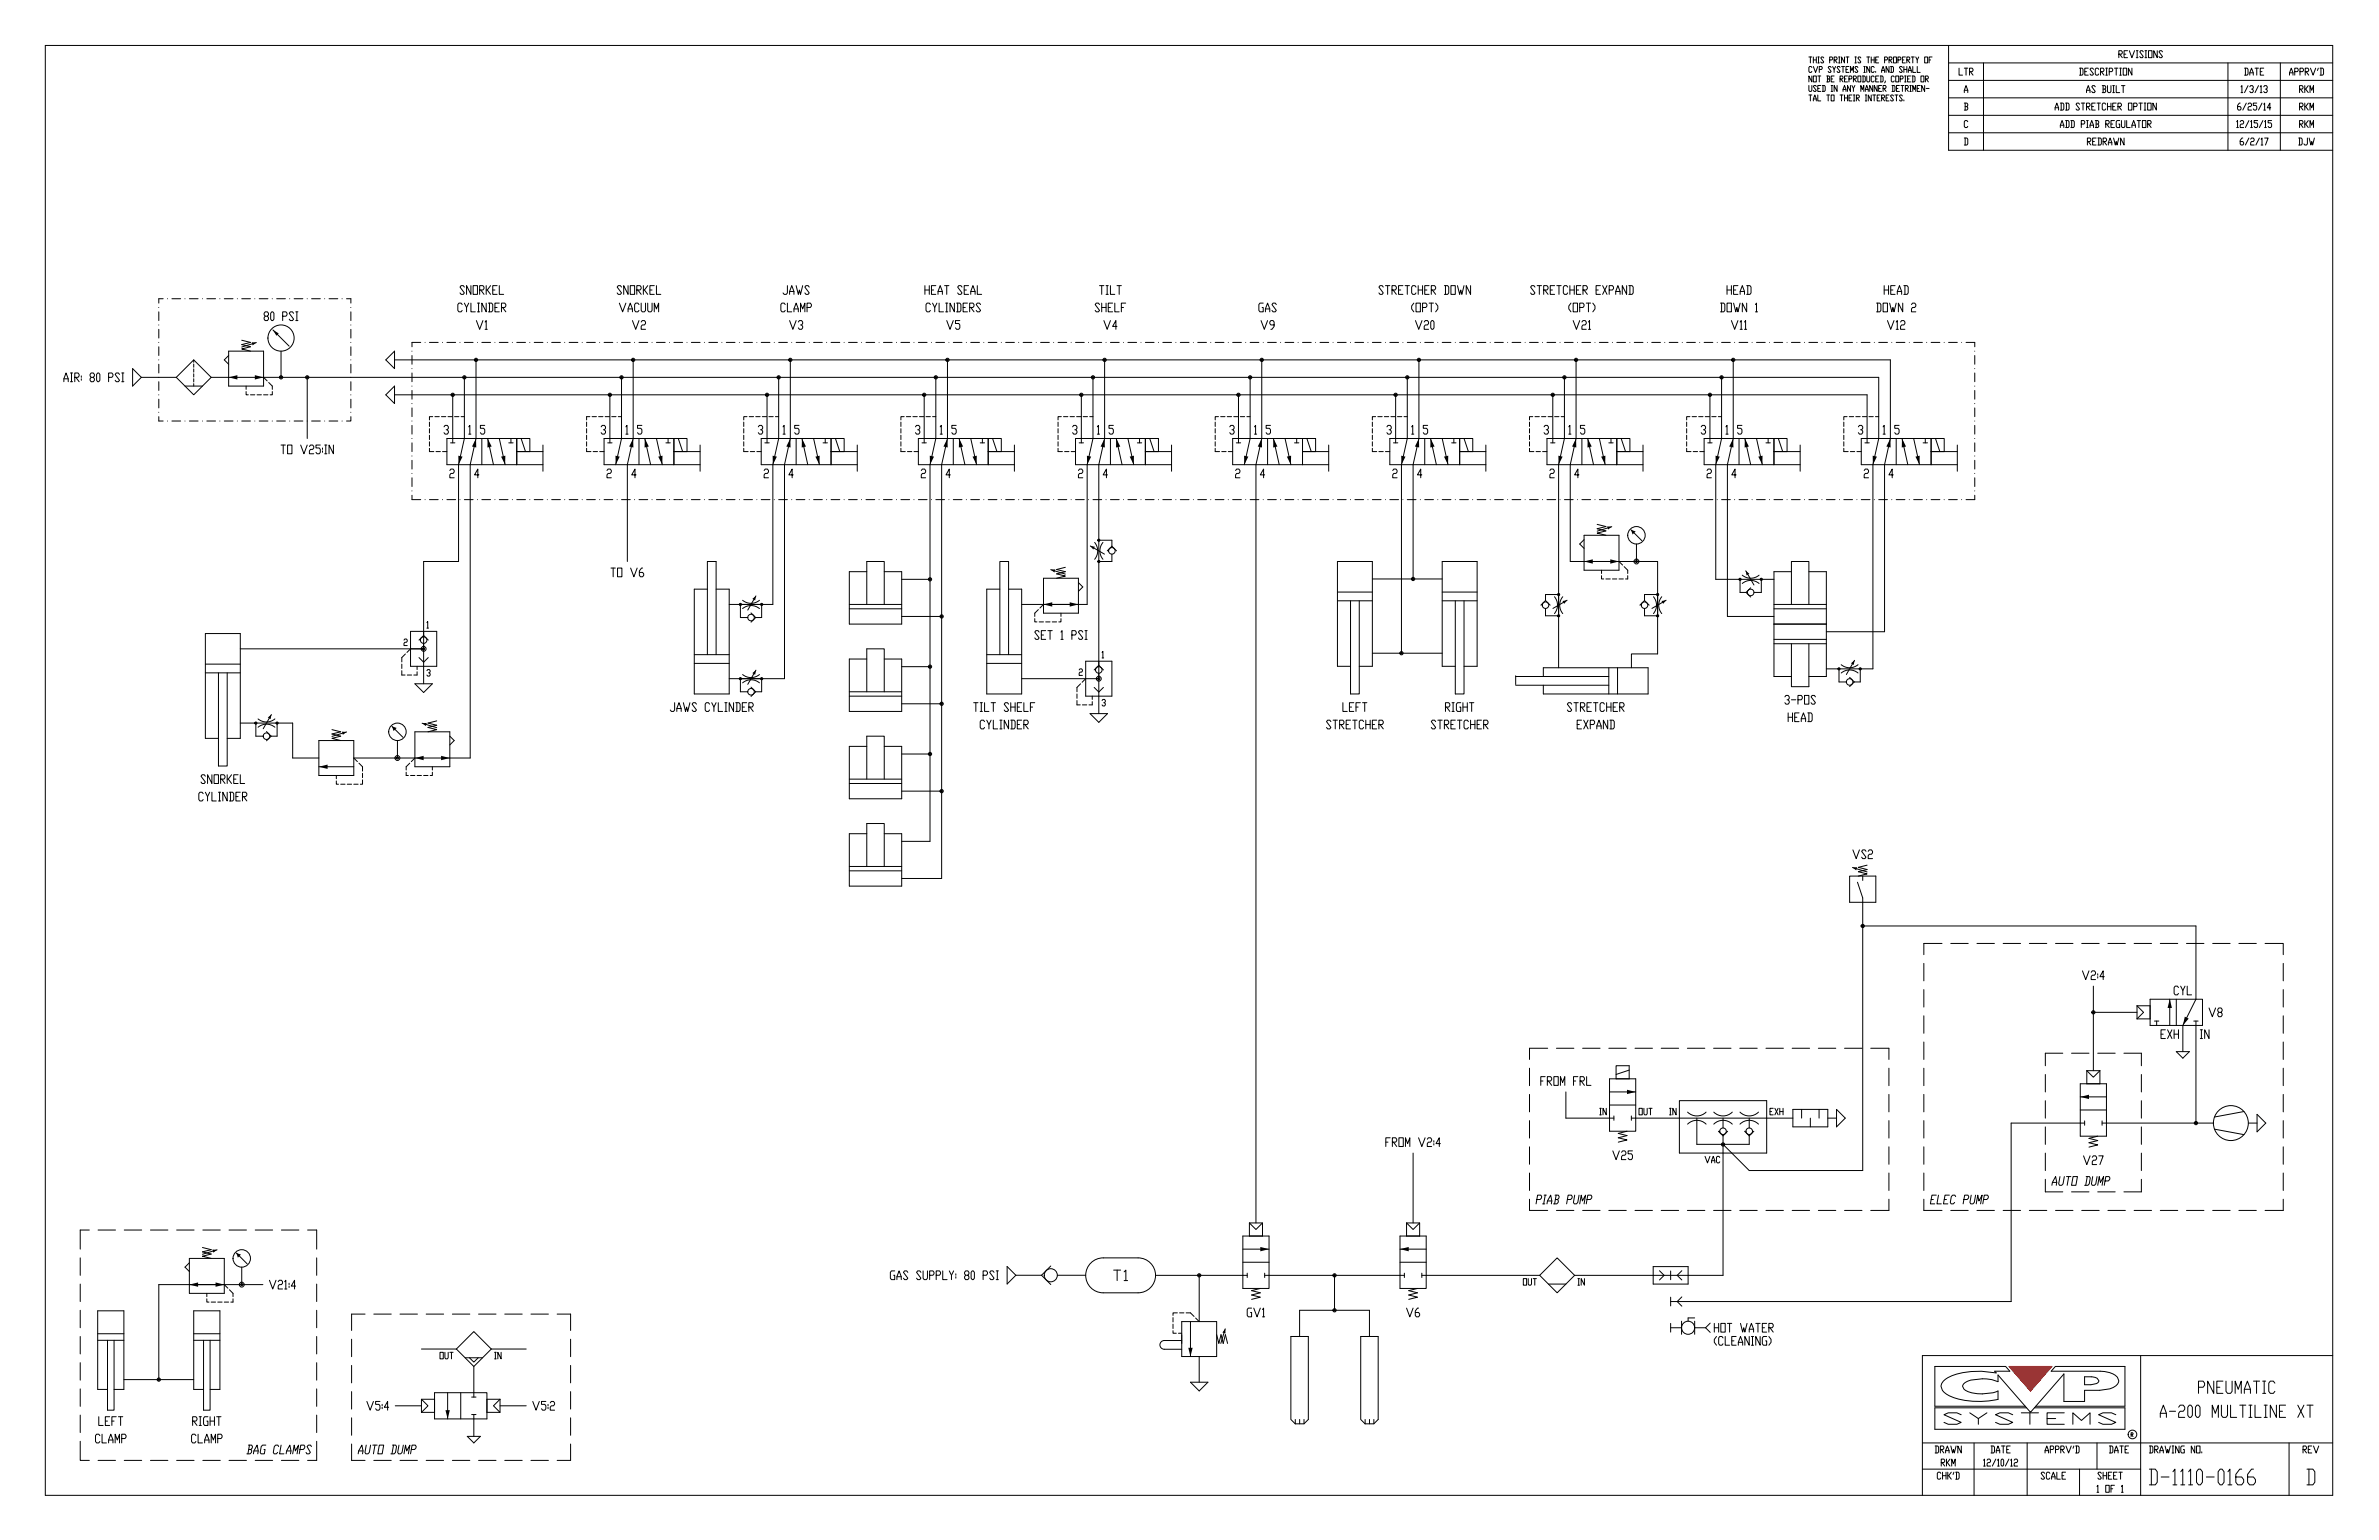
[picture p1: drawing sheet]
<svg xmlns="http://www.w3.org/2000/svg" width="864mm" height="559mm" viewBox="0 0 864 559" stroke-linecap="round" stroke-linejoin="round" font-family="sans-serif">
<g fill="none" stroke="#000" stroke-width=".36">
<path d="M16.4 16.5h830.4v526.1h-830.4zM656.6 31v1.8l.3 .4h.6l.2-.4v-1.8M656.6 20.7h1.1M656.6 34.5h1.1M657.2 20.7v2.1M657.2 34.5v2.1M657.7 24.5l-.2-.4h-.6l-.3 .4v1.4l.3 .4h.6l.2-.4M657.7 27.6v2.1l-1.1-2.1v2.1M658.3 27.6h1v2.1h-1zM658.3 24.1l.8 2.2 .8-2.2M658.3 36.6l.5-2.1 .5 2.1M658.3 20.7v2.1"/>
<path d="M658.3 21.8h1M658.3 35.9h1M659.3 31.4l-.2-.4h-.6l-.2 .4 1 1.4-.2 .4h-.6l-.2-.4M659.3 20.7v2.1M659.9 34.5v2.1h1.1M659.9 20.7h.5M659.9 22.8h.5M659.9 27.6h1.1M659.9 32.1h.5M660.1 20.7v2.1M660.4 25.2h.8l.3-.4-.3-.7h-.8v2.2M660.4 27.6v2.1"/>
<path d="M661 31h-1.1v2.2h1.1M661.5 31h.8l.3 .4v1.4l-.3 .4h-.8M661.8 31v2.2M662 21l-.2-.3h-.6l-.2 .3 1 1.5-.2 .3h-.6l-.2-.3M663.1 27.6h.8l.3 .3-.3 .7 .3 .8-.3 .3h-.8M663.1 34.5h1.1M663.4 27.6v2.1M663.4 28.6h.5M663.6 34.5v2.1M664.2 21.8h.8l.3-.4-.3-.7h-.8v2.1M664.7 34.5h1.1v2.1h-1.1zM664.7 24.5l-.2-.4h-.6l-.3 .4 1.1 1.4-.2 .4h-.6l-.3-.4"/>
<path d="M664.7 28.6h.6M664.7 33.2h.6M664.7 31h.6M665 31v2.2M665.3 24.1l.5 1.1v1.1M665.8 21.8h.8l.3-.4-.3-.7h-.8v2.1M665.8 27.6h-1.1v2.1h1.1M666.1 21.8l.8 1M666.3 24.1l-.5 1.1M666.9 31v2.2l-1.1-2.2v2.2M667.4 20.7h.6M667.4 22.8h.6"/>
<path d="M667.7 20.7v2.1M668 24.5l-.3-.4h-.6l-.2 .4 1.1 1.4-.3 .4h-.6l-.2-.4M668 28.6h.8l.2-.3-.2-.7h-.8v2.1M668 34.5h1M668.2 28.6l.8 1.1M668.5 24.1h1.1M668.5 34.5v2.1M669 33.2l.6-2.2 .5 2.2M669 24.1v2.2M669 32.5h1.1M669.6 20.7v2.1l-1.1-2.1v2.1M669.6 28.6h.5"/>
<path d="M669.6 34.5v2.1M669.6 35.5h1.1M670.1 20.7h1.1M670.1 25.2h.6M670.7 27.6h-1.1v2.1h1.1M670.7 20.7v2.1M670.7 34.5v2.1M671.2 24.1h-1.1v2.2h1.1M671.2 28.6h.8l.3-.3-.3-.7h-.8v2.1M671.2 35.5h.5M671.7 26.3v-2.2l.6 1.5 .5-1.5v2.2M671.7 31v2.2l-1-2.2v2.2"/>
<path d="M672.3 31l.5 1.1v1.1M672.3 34.5h-1.1v2.1h1.1M672.8 28.6h.8l.3-.3-.3-.7h-.8v2.1M672.8 34.5h.5M672.8 36.6h.5M673.1 28.6l.8 1.1M673.1 34.5v2.1M673.3 20.7h.6M673.3 22.8h.6M673.3 31l-.5 1.1M673.6 20.7v2.1M673.9 35.5h.8l.3-.3-.3-.7h-.8v2.1"/>
<path d="M674.2 35.5l.8 1.1M674.4 27.6h1.1v2.1h-1.1zM674.4 24.5l-.2-.4h-.6l-.3 .4 1.1 1.4-.2 .4h-.6l-.3-.4M675.5 21l-.3-.3h-.5l-.3 .3 1.1 1.5-.3 .3h-.5l-.3-.3M675.5 33.2v-2.2l.5 1.5 .6-1.5v2.2M676 27.6h.8l.3 .3v1.5l-.3 .3h-.8M676.3 27.6v2.1M676.6 24.1h.5M676.6 26.3h.5M676.8 24.1v2.2M677.1 33.2l.6-2.2 .5 2.2M677.1 32.5h1.1"/>
<path d="M677.1 34.5h.6M677.1 36.6h.6M677.4 34.5v2.1M677.7 27.6v1.8l.2 .3h.6l.2-.3v-1.8M677.7 20.7h1M678.2 20.7v2.1M678.7 24.1v2.2l-1-2.2v2.2M679.3 34.5v2.1l-1.1-2.1v2.1M679.3 21.8h1M679.3 20.7v2.1M679.8 31v2.2l-1.1-2.2v2.2M679.8 34.5h1.1"/>
<path d="M680.3 24.5l-.2-.4h-.6l-.2 .4v1.4l.2 .4h.6l.2-.4M680.3 27.9l-.2-.3h-.6l-.2 .3v1.5l.2 .3h.6l.2-.3M680.3 20.7v2.1M680.3 34.5v2.1M680.9 21.8h.5M680.9 25.9v.4M680.9 28.6h.5M681.4 31v2.2l-1.1-2.2v2.2M681.4 35.5h.6M682 20.7h-1.1v2.1h1.1M682 27.6h-1.1v2.1h1.1M682 32.1h.5"/>
<path d="M682.5 27.6h.8l.3 .3v1.5l-.3 .3h-.8M682.5 34.5h-1.1v2.1h1.1M682.8 27.6v2.1M683 26.3l.6-2.2 .5 2.2M683 31h-1v2.2h1M683 35.5h.9l.2-.3-.2-.7h-.9v2.1M683 25.6h1.1M683.3 35.5l.8 1.1M683.6 32.1h.8l.3-.4-.3-.7h-.8v2.2M683.9 32.1l.8 1.1M684.1 21.8h.8l.3-.4-.3-.7h-.8v2.1M684.4 29.4l-.3 .7"/>
<path d="M684.7 35.5h.5M685.7 21.8h.8l.3-.4-.3-.7h-.8v2.1M685.7 24.1v2.2l-1-2.2v2.2M685.7 34.5h-1v2.1h1M686 21.8l.8 1M686.3 24.1h.8l.3 .4v1.4l-.3 .4h-.8M686.5 24.1v2.2M686.8 31h.8l.3 .4v1.4l-.3 .4h-.8M687.1 31v2.2M687.4 20.7h1v2.1h-1zM687.4 34.8l-.3-.3h-.6l-.2 .3 1.1 1.5-.3 .3h-.6l-.2-.3M687.6 27.9l-.2-.3h-.6l-.3 .3v1.5l.3 .3h.6l.2-.3"/>
<path d="M687.9 34.5h1.1M688.2 27.6h1v2.1h-1zM688.4 32.1h.6M688.4 34.5v2.1M689 21.8h.8l.2-.4-.2-.7h-.8v2.1M689.5 31h-1.1v2.2h1.1M689.8 28.6h.8l.3-.3-.3-.7h-.8v2.1M690 31h1.1M690.6 24.5l-.3-.4h-.5l-.3 .4 1.1 1.4-.3 .4h-.5l-.3-.4M690.6 34.8l-.3-.3h-.5l-.3 .3 1.1 1.5-.3 .3h-.5l-.3-.3M690.6 21.8h.5M690.6 31v2.2"/>
<path d="M691.1 25.2h1.1M691.1 24.1v2.2M691.1 36.3v.3M691.4 27.6h.5M691.4 29.7h.5M691.7 20.7h-1.1v2.1h1.1M691.7 32.1h.8l.2-.4-.2-.7h-.8v2.2M691.7 27.6v2.1M691.9 32.1l.8 1.1M692.2 21.8h.8l.3-.4-.3-.7h-.8v2.1M692.2 24.1v2.2M692.5 21.8l.8 1"/>
<path d="M692.5 28.6h.5M692.7 26.3l.6-2.2 .5 2.2M692.7 25.6h1.1M693.3 33.2h.5M693.3 31h.5M693.5 27.6h-1v2.1h1M693.5 31v2.2M693.8 20.7h1.1M694.1 27.6h.8l.3 .3v1.5l-.3 .3h-.8M694.4 24.1v2.2h1M694.4 33.2v-2.2l.5 1.5 .5-1.5v2.2M694.4 20.7v2.1"/>
<path d="M694.4 27.6v2.1M695.4 20.7l.6 1.1v1M696 24.1v2.2h1.1M696 32.1h.5M696.5 20.7l-.5 1.1M697.1 31h-1.1v2.2h1.1M697.3 27.6h1.1v2.1h-1.1zM698.7 20.7h1v2.1h-1zM698.7 31v2.2l-1.1-2.2v2.2M698.9 28.6h.8l.3-.3-.3-.7h-.8v2.1M699.2 28.6l.8 1.1M699.2 32.1h1.1"/>
<path d="M700.3 21.8h.5M701.4 20.7h-1.1v2.1M746 39.9v-.8l.7-1.7 .6 1.7v.8M746 39.1h1.3M747.9 37.4h1l.3 .4v1.7l-.3 .4h-1M748.2 37.4v2.5M749.8 37.4h1l.3 .4v1.7l-.3 .4h-1M750.1 37.4v2.5M754.9 37.8l-.3-.4h-.7l-.3 .4 1.3 1.7-.3 .4h-.7l-.3-.4M755.5 37.4h1.3M756.2 37.4v2.5M757.4 33.6v-.8l.7-1.7 .6 1.7v.8"/>
<path d="M757.4 38.7h1l.3-.4-.3-.9h-1v2.5M757.4 32.8h1.3M757.7 38.7l1 1.2M759.3 38.7h.7M760.6 31.5l-.3-.4h-.7l-.3 .4 1.3 1.7-.3 .4h-.7l-.3-.4M760.6 37.4h-1.3v2.5h1.3M761.2 37.4h1.3M761.9 37.4v2.5M763.1 31.1h1l.3 .4-.3 .8 .3 .9-.3 .4h-1M763.4 31.1v2.5M763.4 32.3h.7M764.4 37.8l-.3-.4h-.7l-.3 .4v1.7l.3 .4h.7l.3-.4"/>
<path d="M765 31.1v2.1l.3 .4h.7l.3-.4v-2.1M765 38.7h1.3M765 37.4v2.5M766.3 37.4v2.5M766.9 31.1h.7M766.9 33.6h.7M766.9 38.7h.7M767.3 31.1v2.5M768.2 31.1v2.5h1.3M768.2 37.4h-1.3v2.5h1.3M768.8 38.7h1l.3-.4-.3-.9h-1v2.5M769.2 38.7l.9 1.2"/>
<path d="M770.1 31.1h1.3M770.7 31.1v2.5M772.6 37.4h1.3v2.5h-1.3zM774.5 38.7h1l.3-.4-.3-.9h-1v2.5M776.4 37.4h1.3M777.1 37.4v2.5M778.3 37.4h.7M778.3 39.9h.7M778.7 37.4v2.5M779.6 37.4h1.3v2.5h-1.3zM782.8 37.4v2.5l-1.3-2.5v2.5M747.9 46.3v-.9l.7-1.7 .6 1.7v.9"/>
<path d="M747.9 45.4h1.3M749.8 43.7h1l.3 .5v1.7l-.3 .4h-1M750.1 43.7v2.6M751.7 43.7h1l.3 .5v1.7l-.3 .4h-1M752 43.7v2.6M755.5 45h1l.3-.4-.3-.9h-1v2.6M757.4 46.3h.7M757.4 43.7h.7M757.7 51.4h1l.3-.5-.3-.8h-1v2.5M757.7 43.7v2.6M758.1 51.4l.9 1.2M758.7 46.3v-.9l.6-1.7 .7 1.7v.9"/>
<path d="M758.7 45.4h1.3M759.6 51.4h.7M760.6 43.7h.9l.4 .5-.4 .8 .4 .9-.4 .4h-.9M760.9 50.1h-1.3v2.5h1.3M760.9 43.7v2.6M760.9 45h.6M761.5 50.1h1l.3 .4v1.7l-.3 .4h-1M761.9 50.1v2.5M763.4 51.4h1l.3-.5-.3-.8h-1v2.5M763.8 51.4l.9 1.2M764.4 45h.9l.4-.4-.4-.9h-.9v2.6M764.7 45l1 1.3"/>
<path d="M765.3 52.6v-.8l.7-1.7 .6 1.7v.8M765.3 51.8h1.3M766.3 45h.6M767.3 50.1l.6 2.5 .3-1.2 .3 1.2 .7-2.5M767.6 43.7h-1.3v2.6h1.3M769.5 43.7h-1l-.3 .5v1.7l.3 .4h1v-1.3h-.3M770.1 43.7v2.2l.3 .4h.7l.3-.4v-2.2M771.1 50.1v2.5l-1.3-2.5v2.5M772 43.7v2.6h1.3M773.9 46.3v-.9l.6-1.7 .7 1.7v.9M773.9 45.4h1.3M775.8 43.7h1.3"/>
<path d="M776.4 43.7v2.6M777.7 43.7h1.3v2.6h-1.3zM779.6 45h1l.3-.4-.3-.9h-1v2.6M779.9 45l1 1.3M777.1 491.9v50.7M846.8 491.9h-149v50.7M784.2 514.3v-1.5l1.1-2.9 1.1 2.9v1.5M784.2 512.8h2.2M787.5 512.1h2.3M790.9 510.6l.5-.7h1.1l.6 .7v.7l-.6 .8h-1.1l-.5 .7v1.5h2.2M794.7 509.9h.6l.6 .7v3l-.6 .7h-.6l-.5-.7v-3zM797.5 509.9h.6l.5 .7v3l-.5 .7h-.6l-.5-.7v-3z"/>
<path d="M798.1 503.4h1.6l.6-.8v-.7l-.6-.7h-1.6v4.4M803.1 514.3v-4.4l1.1 2.9 1.1-2.9v4.4M803.6 501.2v4.4l-2.2-4.4v4.4M804.7 503.4h1.1M806.4 509.9v3.7l.5 .7h1.2l.5-.7v-3.7M806.9 501.2h-2.2v4.4h2.2M808.1 501.2v3.7l.5 .7h1.1l.6-.7v-3.7M809.7 509.9v4.4h2.2M811.4 505.6v-4.4l1.1 2.9 1.1-2.9v4.4M813 509.9h2.3M814.2 509.9v4.4M814.7 505.6v-1.5l1.1-2.9 1.1 2.9v1.5"/>
<path d="M814.7 504.1h2.2M816.4 509.9h1.1M816.4 514.3h1.1M816.9 509.9v4.4M818 501.2h2.3M818.6 509.9v4.4h2.2M819.1 501.2v4.4M821.4 501.2h1.1M821.4 505.6h1.1M821.9 501.2v4.4M821.9 509.9h1.1M821.9 514.3h1.1"/>
<path d="M822.5 509.9v4.4M825.8 501.9l-.6-.7h-1.1l-.5 .7v3l.5 .7h1.1l.6-.7M826.4 509.9v4.4l-2.3-4.4v4.4M827.5 512.1h1.1M829.7 509.9h-2.2v4.4h2.2M834.1 509.9l2.2 4.4M836.3 509.9l-2.2 4.4M837.5 509.9h2.2M838.6 509.9v4.4M697.8 523.6h149M697.8 533.1h79.3M702.5 524.7h.9l.3 .4v1.7l-.3 .4h-.9"/>
<path d="M702.8 524.7v2.5M704.4 526h.9l.3-.5-.3-.8h-.9v2.5M704.5 534.6l-.3-.4h-.6l-.3 .4v1.7l.3 .4h.6l.3-.4M704.7 530.7h.9l.4-.4-.4-.9h-.9v2.6M704.7 526l.9 1.2M705 530.7l1 1.3M705.2 534.2v2.5M705.2 535.5h1.2M706.3 527.2v-.8l.6-1.7 .6 1.7v.8M706.3 526.4h1.2M706.4 534.2v2.5M706.6 529.4v2.6"/>
<path d="M706.9 530.7l1 1.3M707.1 534.2v2.5M707.4 535.5l.9 1.2M707.9 529.4l-1 1.3h-.3M708.2 524.7l.6 2.5 .3-1.2 .3 1.2 .7-2.5M708.3 534.2l-.9 1.3h-.3M708.5 532v-2.6l.6 1.7 .7-1.7v2.6M709.3 534.2l-.3 .8M709.9 534.2h1l.3 .4v1.7l-.3 .4h-1M710.2 534.2v2.5M712 524.7v2.5l-1.3-2.5v2.5M716.6 523.6v19.1"/>
<path d="M720.1 529.9l.3-.5v2.6M720.1 532h.6M721.3 529.9l.3-.5h.7l.3 .5-.3 .8h-.7l-.3 .4v.9h1.3M722.8 524.7h.9l.3 .4v1.7l-.3 .4h-.9M723.1 524.7v2.5M724.5 529.4l-1.3 2.6M724.7 527.2v-.8l.6-1.7 .6 1.7v.8M724.7 526.4h1.2M725.1 529.9l.3-.5v2.6M725.1 532h.7M726.6 524.7h1.2M726.7 529.4l.6 .5v1.7l-.3 .4-.6-.4v-1.7z"/>
<path d="M727.2 524.7v2.5M728.5 526h.6M729.2 529.4l-1.2 2.6M729.7 524.7h-1.2v2.5h1.2M729.9 529.9l.3-.5v2.6M729.9 532h.6M731.2 529.9l.3-.5h.6l.3 .5-.3 .8h-.6l-.3 .4v.9h1.2M735.9 523.6v19M742.2 534.6l-.3-.4h-.6l-.4 .4 1.3 1.7-.3 .4h-.6l-.4-.4M742.4 527.2v-.8l.6-1.7 .6 1.7v.8M742.4 526.4h1.2M744.1 534.6l-.3-.4h-.6l-.4 .4v1.7l.4 .4h.6l.3-.4"/>
<path d="M744.3 526h.9l.3-.5-.3-.8h-.9v2.5M744.7 536.7v-.8l.7-1.7 .6 1.7v.8M744.7 535.9h1.3M746.2 526h.9l.3-.5-.3-.8h-.9v2.5M746.7 534.2v2.5h1.2M748.1 526h.9l.3-.5-.3-.8h-.9v2.5M748.4 526l.9 1.2M748.6 535.5h.6M749.8 534.2h-1.2v2.5h1.2M750 524.7l.9 2.5 1-2.5M752.8 524.7l-.3 .8M753.5 524.7h.9l.3 .4v1.7l-.3 .4h-.9"/>
<path d="M753.8 524.7v2.5M754.9 533.1v9.5M761.2 539.4l.3-.5v2.6M761.2 523.6v9.5M762.8 534.6l-.3-.4h-.6l-.4 .4 1.3 1.7-.3 .4h-.6l-.4-.4M763.4 535.5h1.3M763.4 534.2v2.5M764.4 538.9h1.3v2.6h-1.3zM764.7 534.2v2.5M765.3 535.5h.7M765.7 524.7h1l.3 .4v1.7l-.3 .4h-1M766 524.7v2.5"/>
<path d="M766.6 534.2h-1.3v2.5h1.3M767.3 535.5h.6M767.6 538.9h-1.3v2.6M767.6 527.2v-.8l.7-1.7 .6 1.7v.8M767.6 526.4h1.3M768.5 534.2h-1.2v2.5h1.2M769.2 534.2h1.2M769.5 524.7h1.3M769.8 534.2v2.5M770.1 539.4l.3-.5v2.6M770.2 524.7v2.5M771.4 526h.7"/>
<path d="M772.7 524.7h-1.3v2.5h1.3M780.2 524.7h1l.3 .4v1.7l-.3 .4h-1M780.2 533.1h2.2l.7 .9v3.8l-.7 1h-2.2M780.6 524.7v2.5M781 533.1v5.7M782.1 526h1l.3-.5-.3-.8h-1v2.5M782.5 526l.9 1.2M784 527.2v-.8l.7-1.7 .6 1.7v.8M784 526.4h1.3M784.5 535.9h2.9M786 524.7l.6 2.5 .3-1.2 .3 1.2 .7-2.5M788.5 524.7h.6"/>
<path d="M788.5 527.2h.6M788.8 534l.7-.9v5.7M788.8 524.7v2.5M788.8 538.8h1.4M791 524.7v2.5l-1.2-2.5v2.5M791.7 534l.7-.9v5.7M791.7 538.8h1.4M792.9 524.7h-.9l-.3 .4v1.7l.3 .4h.9v-1.2h-.3M794.5 534l.7-.9v5.7M794.5 538.8h1.4M796.7 524.7v2.5l-1.2-2.5v2.5M797.4 524.7h1.2v2.5h-1.2z"/>
<path d="M798.1 533.1h.7l.7 .9v3.8l-.7 1h-.7l-.7-1v-3.8zM799.3 526.8v.4M800.9 535.9h2.9M805.9 533.1h.7l.7 .9v3.8l-.7 1h-.7l-.7-1v-3.8zM808.8 534l.7-.9v5.7M808.8 538.8h1.4M813.8 533.1h-.8l-1.4 1.9v2.8l.7 1h1.5l.7-1v-.9l-.7-1h-2.2M818 533.1h-.7l-1.4 1.9v2.8l.7 1h1.4l.8-1v-.9l-.8-1h-2.1M831 523.6v19M836 526h1l.3-.5-.3-.8h-1v2.5M836.3 526l1 1.2M837.9 526h.7"/>
<path d="M839.2 524.7h-1.3v2.5h1.3M839.8 524.7l1 2.5 .9-2.5M761.2 541.5h.7M766.3 540.2h.6M770.1 541.5h.6"/>
</g>
<g fill="none" stroke="#000" stroke-width=".36">
<path d="M96.3 114.7l-.4 .6v.5l.4 .5h.8l.4-.5v-.5l-.4-.6h-.8l-.4-.5v-.5l.4-.5h.8l.4 .5v.5l-.4 .5M98.6 113.2h.4l.4 .5v2.1l-.4 .5h-.4l-.3-.5v-2.1zM102.6 114.7h1.2l.4-.5v-.5l-.4-.5h-1.2v3.1M106.6 113.7l-.4-.5h-.8l-.4 .5 1.6 2.1-.4 .5h-.8l-.4-.5M107.4 113.2h.8M107.4 116.3h.8M107.8 113.2v3.1M167.8 110.5l-.4-.5h-.8l-.4 .5v2.1l.4 .6h.8l.4-.6M168.6 110l.8 1.6v1.6M168.6 104.2l-.4-.6h-.8l-.4 .6 1.6 2.1-.4 .5h-.8l-.4-.5M170.2 110l-.8 1.6M170.9 110v3.2h1.6"/>
<path d="M170.9 103.6v3.2l-1.5-3.2v3.2M171.7 103.6h1.6v3.2h-1.6zM172.9 116.3l1.2 3.2 1.2-3.2M173.3 110h.8M173.3 113.2h.8M173.7 110v3.2M174.1 105.2h1.2l.4-.5v-.5l-.4-.6h-1.2v3.2M174.5 105.2l1.2 1.6M176.1 116.9l.4-.6v3.2M176.1 119.5h.8M176.5 110v3.2l-1.6-3.2v3.2M176.5 103.6v3.2"/>
<path d="M176.9 105.2l1.2 1.6M177.3 110h1.2l.4 .5v2.1l-.4 .6h-1.2M177.7 110v3.2M178.1 103.6l-1.2 1.6h-.4M178.9 105.2h.8M179.7 111.6h.8M180.5 103.6h-1.6v3.2h1.6M181.2 110h-1.5v3.2h1.5M181.2 103.6v3.2h1.6M182 111.6h1.2l.4-.6v-.5l-.4-.5h-1.2v3.2M182.4 111.6l1.2 1.6M224.8 110l1.2 3.2 1.2-3.2"/>
<path d="M225.6 104.2l-.4-.6h-.8l-.4 .6 1.6 2.1-.4 .5h-.8l-.4-.5M228 113.2v-1.1l.8-2.1 .8 2.1v1.1M228 103.6v3.2l-1.6-3.2v3.2M228 112.1h1.6M228.8 103.6h1.6v3.2h-1.6zM229.6 116.3l1.2 3.2 1.2-3.2M231.2 105.2h1.2l.4-.5v-.5l-.4-.6h-1.2v3.2M231.6 105.2l1.2 1.6M232 110.5l-.4-.5h-.8l-.4 .5v2.1l.4 .6h.8l.4-.6M232.8 116.9l.3-.6h.8l.4 .6v.5l-.4 .5h-.8l-.3 .5v1.1h1.5M232.8 110v2.6l.3 .6h.8l.4-.6v-2.6M233.5 103.6v3.2"/>
<path d="M233.9 105.2l1.2 1.6M235.1 110v2.6l.4 .6h.8l.4-.6v-2.6M235.1 103.6l-1.2 1.6h-.4M235.9 105.2h.8M237.5 113.2v-3.2l.8 2.1 .8-2.1v3.2M237.5 103.6h-1.6v3.2h1.6M238.3 103.6v3.2h1.6M285 110.5l-.4-.5h-.7l-.4 .5v2.1l.4 .6h.7l.4-.6M285.8 110v3.2h1.6M285.8 103.6v2.7l-.4 .5h-.8l-.3-.5M286.6 116.3l1.2 3.2 1.2-3.2M286.6 106.8v-1l.8-2.2 .8 2.2v1"/>
<path d="M286.6 105.8h1.6M288.2 113.2v-1.1l.8-2.1 .8 2.1v1.1M288.2 112.1h1.6M289 103.6l.8 3.2 .4-1.6 .4 1.6 .8-3.2M289.8 116.9l.4-.6h.8l.4 .6v.5l-.4 .5M290.6 117.9h.4l.4 .5v.6l-.4 .5h-.8l-.4-.5M290.6 113.2v-3.2l.8 2.1 .8-2.1v3.2M293 111.6h1.2l.4-.6v-.5l-.4-.5h-1.2v3.2M293.8 104.2l-.4-.6h-.8l-.4 .6 1.6 2.1-.4 .5h-.8l-.4-.5M335.8 103.6v3.2M335.8 105.2h1.5M337.3 103.6v3.2"/>
<path d="M337.7 110.5l-.4-.5h-.8l-.4 .5v2.1l.4 .6h.8l.4-.6M338.1 105.2h.8M338.5 110l.8 1.6v1.6M339.7 103.6h-1.6v3.2h1.6M340.1 110l-.8 1.6M340.5 106.8v-1l.8-2.2 .8 2.2v1M340.5 105.8h1.6M340.9 110v3.2h1.6M342.9 103.6h1.6M343.3 110h.8M343.3 113.2h.8M343.7 116.3l1.2 3.2 1.2-3.2"/>
<path d="M343.7 103.6v3.2M343.7 110v3.2M346.4 110v3.2l-1.5-3.2v3.2M347.2 110h1.2l.4 .5v2.1l-.4 .6h-1.2M347.6 110v3.2M348.4 116.3h-1.6v1.1h1.2l.4 .5v1.1l-.4 .5h-.8l-.4-.5M349.2 104.2l-.4-.6h-.8l-.4 .6 1.6 2.1-.4 .5h-.8l-.4-.5M349.6 111.6h.8M350 105.2h.8M351.2 110h-1.6v3.2h1.6M351.6 103.6h-1.6v3.2h1.6M352 111.6h1.2l.4-.6v-.5l-.4-.5h-1.2v3.2"/>
<path d="M352.4 106.8v-1l.8-2.2 .8 2.2v1M352.4 111.6l1.2 1.6M352.4 105.8h1.6M354.8 103.6v3.2h1.6M356 110.5l-.4-.5h-.8l-.4 .5 1.6 2.1-.4 .6h-.8l-.4-.6M399.1 110.5l-.4-.5h-.8l-.3 .5 1.5 2.1-.4 .6h-.8l-.3-.6M399.1 103.6h1.6M399.9 111.6h1.6M399.9 103.6v3.2M399.9 110v3.2M400.7 116.3l1.2 3.2 1.2-3.2M401.5 103.6h.8"/>
<path d="M401.5 110v3.2M401.5 106.8h.8M401.9 103.6v3.2M402.3 111.6h.8M403.1 103.6v3.2h1.6M403.9 110h-1.6v3.2h1.6M404.7 110v3.2h1.6M405.5 118.4h-1.6l1.2-2.1v3.2M405.5 103.6h1.6M406.3 103.6v3.2M407.1 111.6h.8M408.6 110h-1.5v3.2"/>
<path d="M457.8 116.3l1.2 3.2 1.1-3.2M458.6 110h-1.2l-.4 .5v2.1l.4 .6h1.2v-1.6h-.4M459.4 113.2v-1.1l.7-2.1 .8 2.1v1.1M459.4 112.1h1.5M462.5 117.9h-1.2l-.4-.5v-.5l.4-.6h.8l.4 .6v1.5l-.8 1.1h-.4M463.3 110.5l-.4-.5h-.8l-.4 .5 1.6 2.1-.4 .6h-.8l-.4-.6M502.1 104.2l-.4-.6h-.7l-.4 .6 1.5 2.1-.4 .5h-.7l-.4-.5M502.9 103.6h1.6M503.7 103.6v3.2M505.3 105.2h1.2l.4-.5v-.5l-.4-.6h-1.2v3.2M505.7 105.2l1.2 1.6M507.7 105.2h.8"/>
<path d="M509.3 103.6h-1.6v3.2h1.6M510.1 103.6h1.5M510.9 103.6v3.2M513.2 110l-.8 1v1.1l.8 1.1M513.8 116.3l1.2 3.2 1.2-3.2M514 110h1.6v3.2h-1.6zM514 104.2l-.4-.6h-.8l-.4 .6v2.1l.4 .5h.8l.4-.5M514.8 105.2h1.6M514.8 103.6v3.2M516.4 111.6h1.2l.4-.6v-.5l-.4-.5h-1.2v3.2M516.4 103.6v3.2M517 116.9l.4-.6h.8l.4 .6v.5l-.4 .5h-.8l-.4 .5v1.1h1.6"/>
<path d="M517.2 105.2h.8M518.8 103.6h-1.6v3.2h1.6M518.8 110h1.6M519.6 105.2h1.2l.4-.5v-.5l-.4-.6h-1.2v3.2M519.6 110v3.2M519.8 116.3h.4l.4 .6v2.1l-.4 .5h-.4l-.4-.5v-2.1zM520 105.2l1.2 1.6M521.2 110l.7 1v1.1l-.7 1.1M524.3 103.6h1.2l.4 .6v2.1l-.4 .5h-1.2M524.7 103.6v3.2M526.7 103.6h1.6v3.2h-1.6zM529.1 103.6l.8 3.2 .4-1.6 .4 1.6 .8-3.2"/>
<path d="M533.8 103.6v3.2l-1.6-3.2v3.2M557.2 104.2l-.4-.6h-.8l-.4 .6 1.6 2.1-.4 .5h-.8l-.4-.5M558 103.6h1.6M558.8 103.6v3.2M560.4 105.2h1.2l.4-.5v-.5l-.4-.6h-1.2v3.2M560.8 105.2l1.2 1.6M562.8 105.2h.7M564.3 103.6h-1.5v3.2h1.5M565.1 103.6h1.6M565.9 103.6v3.2M569.1 104.2l-.4-.6h-.8l-.4 .6v2.1l.4 .5h.8l.4-.5M569.9 105.2h1.6"/>
<path d="M569.9 103.6v3.2M570.3 110l-.8 1v1.1l.8 1.1M571.1 110h1.6v3.2h-1.6zM571.1 116.3l1.2 3.2 1.1-3.2M571.5 103.6v3.2M572.3 105.2h.8M573.4 111.6h1.2l.4-.6v-.5l-.4-.5h-1.2v3.2M573.8 103.6h-1.5v3.2h1.5M574.2 116.9l.4-.6h.8l.4 .6v.5l-.4 .5h-.8l-.4 .5v1.1h1.6M574.6 105.2h1.2l.4-.5v-.5l-.4-.6h-1.2v3.2M575 105.2l1.2 1.6M575.8 110h1.6"/>
<path d="M576.6 116.9l.4-.6v3.2M576.6 119.5h.8M576.6 110v3.2M578.2 110l.8 1v1.1l-.8 1.1M579.4 105.2h.8M581 103.6h-1.6v3.2h1.6M581.8 103.6l1.6 3.2M583.4 103.6l-1.6 3.2M584.1 105.2h1.2l.4-.5v-.5l-.4-.6h-1.2v3.2M586.5 106.8v-1l.8-2.2 .8 2.2v1M586.5 105.8h1.6M590.5 103.6v3.2l-1.6-3.2v3.2"/>
<path d="M591.3 103.6h1.2l.4 .6v2.1l-.4 .5h-1.2M591.7 103.6v3.2M624.6 110h1.1l.4 .5v2.1l-.4 .6h-1.1M625 110v3.2M626.9 110h1.6v3.2h-1.6zM626.9 105.2h1.6M626.9 103.6v3.2M628.5 116.3l1.2 3.2 1.2-3.2M628.5 103.6v3.2M629.3 110l.8 3.2 .4-1.6 .4 1.6 .8-3.2M629.3 105.2h.8M630.9 103.6h-1.6v3.2h1.6"/>
<path d="M631.7 116.9l.4-.6v3.2M631.7 106.8v-1l.8-2.2 .8 2.2v1M631.7 119.5h.8M631.7 105.8h1.6M633.3 116.9l.4-.6v3.2M633.3 119.5h.8M634.1 110v3.2l-1.6-3.2v3.2M634.1 103.6h1.2l.3 .6v2.1l-.3 .5h-1.2M634.5 103.6v3.2M637.2 110.5l.4-.5v3.2M637.2 113.2h.8M681.2 110h1.2l.4 .5v2.1l-.4 .6h-1.2"/>
<path d="M681.6 110v3.2M683.6 110h1.6v3.2h-1.6zM684 105.2h1.6M684 103.6v3.2M685.2 116.3l1.2 3.2 1.1-3.2M685.6 103.6v3.2M686 110l.8 3.2 .3-1.6 .4 1.6 .8-3.2M686.4 105.2h.7M687.9 103.6h-1.5v3.2h1.5M688.3 116.9l.4-.6v3.2M688.3 119.5h.8M688.7 106.8v-1l.8-2.2 .8 2.2v1"/>
<path d="M688.7 105.8h1.6M689.9 116.9l.4-.6h.8l.4 .6v.5l-.4 .5h-.8l-.4 .5v1.1h1.6M690.7 110v3.2l-1.6-3.2v3.2M691.1 103.6h1.2l.4 .6v2.1l-.4 .5h-1.2M691.5 103.6v3.2M693.9 110.5l.4-.5h.8l.4 .5v.5l-.4 .6h-.8l-.4 .5v1.1h1.6M23.2 138.5v-1l.8-2.2 .8 2.2v1M23.2 137.5h1.6M25.6 138.5h.8M25.6 135.3h.8M26 135.3v3.2M27.1 136.9h1.2l.4-.5v-.5l-.4-.6h-1.2v3.2"/>
<path d="M27.5 136.9l1.2 1.6M29.5 136.4v.5M29.5 137.5v.5M33.1 136.9l-.4 .6v.5l.4 .5h.8l.4-.5v-.5l-.4-.6h-.8l-.4-.5v-.5l.4-.6h.8l.4 .6v.5l-.4 .5M35.5 135.3h.4l.4 .6v2.1l-.4 .5h-.4l-.4-.5v-2.1zM39.4 136.9h1.2l.4-.5v-.5l-.4-.6h-1.2v3.2M43.4 135.9l-.4-.6h-.8l-.4 .6 1.6 2.1-.4 .5h-.8l-.4-.5M44.2 138.5h.8M44.2 135.3h.8M44.6 135.3v3.2M64 136.9l6.3-6.3 6.4 6.3-6.4 6.4zM143.2 127.4l-3.2 3.2 3.2 3.2"/>
<path d="M143.2 140.1l-3.2 3.2 3.2 3.1M161.2 154.9l.4-.5h.8l.4 .5v.5l-.4 .5M162 155.9h.4l.4 .6v.5l-.4 .5h-.8l-.4-.5M162.2 159.1h25.4v9.5h-25.4M170.2 154.9l.4-.5v3.1M170.2 157.5h.7M174.9 159.1v9.5M176 154.4h-1.6v1h1.2l.4 .5v1.1l-.4 .5h-.8l-.4-.5M218.2 154.9l.4-.5h.8l.4 .5v.5l-.4 .5M219 155.9h.4l.4 .6v.5l-.4 .5h-.8l-.4-.5M219.3 159.1h25.3v9.5h-25.3M227.2 154.9l.4-.5v3.1"/>
<path d="M227.2 157.5h.8M232 159.1v9.5M233 154.4h-1.6v1h1.2l.4 .5v1.1l-.4 .5h-.8l-.4-.5M275.3 154.9l.4-.5h.8l.4 .5v.5l-.4 .5M276.1 155.9h.4l.4 .6v.5l-.4 .5h-.8l-.4-.5M276.3 159.1h25.4v9.5h-25.4M284.3 154.9l.3-.5v3.1M284.3 157.5h.7M289 159.1v9.5M290.1 154.4h-1.6v1h1.2l.4 .5v1.1l-.4 .5h-.8l-.4-.5M332.3 154.9l.4-.5h.8l.4 .5v.5l-.4 .5M333.1 155.9h.4l.4 .6v.5l-.4 .5h-.8l-.4-.5"/>
<path d="M333.4 159.1h25.3v9.5h-25.3M341.3 154.9l.4-.5v3.1M341.3 157.5h.8M346.1 159.1v9.5M347.1 154.4h-1.6v1h1.2l.4 .5v1.1l-.4 .5h-.8l-.4-.5M389.4 154.9l.4-.5h.8l.4 .5v.5l-.4 .5M390.2 155.9h.4l.4 .6v.5l-.4 .5h-.8l-.4-.5M390.4 159.1h25.4v9.5h-25.4M398.3 154.9l.4-.5v3.1M398.3 157.5h.8M403.1 159.1v9.5M404.2 154.4h-1.6v1h1.2l.4 .5v1.1l-.4 .5h-.8l-.4-.5"/>
<path d="M446.4 154.9l.4-.5h.8l.4 .5v.5l-.4 .5M447.2 155.9h.4l.4 .6v.5l-.4 .5h-.8l-.4-.5M447.5 159.1h25.3v9.5h-25.3M455.4 154.9l.4-.5v3.1M455.4 157.5h.8M460.1 159.1v9.5M461.2 154.4h-1.6v1h1.2l.4 .5v1.1l-.4 .5h-.8l-.4-.5M503.5 154.9l.4-.5h.7l.4 .5v.5l-.4 .5M504.3 155.9h.3l.4 .6v.5l-.4 .5h-.7l-.4-.5M504.5 159.1h25.4v9.5h-25.4M512.4 154.9l.4-.5v3.1M512.4 157.5h.8"/>
<path d="M517.2 159.1v9.5M518.3 154.4h-1.6v1h1.2l.4 .5v1.1l-.4 .5h-.8l-.4-.5M560.5 154.9l.4-.5h.8l.4 .5v.5l-.4 .5M561.3 155.9h.4l.4 .6v.5l-.4 .5h-.8l-.4-.5M561.6 159.1h25.3v9.5h-25.3M569.5 154.9l.4-.5v3.1M569.5 157.5h.8M574.2 159.1v9.5M575.3 154.4h-1.6v1h1.2l.4 .5v1.1l-.4 .5h-.8l-.4-.5M617.6 154.9l.4-.5h.7l.4 .5v.5l-.4 .5M618.3 155.9h.4l.4 .6v.5l-.4 .5h-.7l-.4-.5M618.6 159.1h25.4v9.5h-25.4"/>
<path d="M626.5 154.9l.4-.5v3.1M626.5 157.5h.8M631.3 159.1v9.5M632.3 154.4h-1.5v1h1.1l.4 .5v1.1l-.4 .5h-.7l-.4-.5M674.6 154.9l.4-.5h.8l.4 .5v.5l-.4 .5M675.4 155.9h.4l.4 .6v.5l-.4 .5h-.8l-.4-.5M675.7 159.1h25.3v9.5h-25.3M683.6 154.9l.4-.5v3.1M683.6 157.5h.8M688.3 159.1v9.5M689.4 154.4h-1.6v1h1.2l.4 .5v1.1l-.4 .5h-.8l-.4-.5M102 161.5h1.6"/>
<path d="M102.8 161.5v3.2M104.4 161.5h1.6v3.2h-1.6zM109.1 161.5l1.2 3.2 1.2-3.2M112.3 162l.4-.5h.8l.4 .5v.5l-.4 .6h-.8l-.4 .5v1.1h1.6M116.3 161.5h-1.6v1h1.2l.4 .6v1l-.4 .6h-.8l-.4-.6M117.1 162.5v.6M117.1 163.6v.5M117.9 161.5h.8M117.9 164.7h.8M118.3 161.5v3.2M121 161.5v3.2l-1.6-3.2v3.2M163.3 170.7l.4-.5h.8l.4 .5v.6l-.4 .5h-.8l-.4 .5v1.1h1.6"/>
<path d="M173.9 172.3h-1.6l1.2-2.1v3.2M220.3 170.7l.4-.5h.8l.4 .5v.6l-.4 .5h-.8l-.4 .5v1.1h1.6M230.9 172.3h-1.6l1.2-2.1v3.2M277.4 170.7l.4-.5h.8l.4 .5v.6l-.4 .5h-.8l-.4 .5v1.1h1.6M287.9 172.3h-1.5l1.2-2.1v3.2M334.4 170.7l.4-.5h.8l.4 .5v.6l-.4 .5h-.8l-.4 .5v1.1h1.6M345 172.3h-1.6l1.2-2.1v3.2M391.5 170.7l.4-.5h.8l.4 .5v.6l-.4 .5h-.8l-.4 .5v1.1h1.6M402 172.3h-1.5l1.1-2.1v3.2M448.5 170.7l.4-.5h.8l.4 .5v.6l-.4 .5h-.8l-.4 .5v1.1h1.6M459.1 172.3h-1.6l1.2-2.1v3.2M505.6 170.7l.4-.5h.8l.4 .5v.6l-.4 .5h-.8l-.4 .5v1.1h1.6"/>
<path d="M516.1 172.3h-1.5l1.1-2.1v3.2M562.6 170.7l.4-.5h.8l.4 .5v.6l-.4 .5h-.8l-.4 .5v1.1h1.6M573.2 172.3h-1.6l1.2-2.1v3.2M619.7 170.7l.4-.5h.8l.4 .5v.6l-.4 .5h-.8l-.4 .5v1.1h1.6M630.2 172.3h-1.6l1.2-2.1v3.2M676.7 170.7l.4-.5h.8l.4 .5v.6l-.4 .5h-.8l-.4 .5v1.1h1.6M687.3 172.3h-1.6l1.2-2.1v3.2M397.4 196.8a4.8 4.8 0 0 1 0 6.1M398.9 196h4.7v2.2M400.4 196.8a4.8 4.8 0 0 0 0 6.1M221.8 206.1h1.6M222.6 206.1v3.2"/>
<path d="M224.2 206.1h1.6v3.2h-1.6zM228.9 206.1l1.2 3.2 1.2-3.2M233.3 206.1h-.4l-.8 1.1v1.6l.4 .5h.8l.4-.5v-.6l-.4-.5h-1.2M256.8 213.8h-4.8v38h12.7v-38M268.8 219.3v4.8h2.6M269.6 217.8a4.8 4.8 0 0 0 6.1 0M276.5 219.3v4.8h-2.2M308.3 207.4v19.1h19v-19.1h-6.3M308.3 219.3h19M314.6 219.3v-15.6h6.4v15.6M363 213.8h-4.8v38h12.7v-38M403.6 201.1v2.6h-4.7"/>
<path d="M485.5 218h12.7M485.5 214.8h12.7M490.3 218v33.8h3.1v-33.8M523.5 218h12.7M523.5 214.8h12.7M528.3 218v33.8h3.2v-33.8M564.3 216.5a4.8 4.8 0 0 1 0 6.1M565.8 215.7h-4.8v2.2M567.3 216.5a4.8 4.8 0 0 0 0 6.1M600.2 216.5a4.8 4.8 0 0 1 0 6.1M601.7 215.7h-4.7v2.2M603.2 216.5a4.8 4.8 0 0 0 0 6.1"/>
<path d="M631.7 210.2v4.8h2.1M632.5 211.7a4.8 4.8 0 0 1 6.1 0M638.6 208.7a4.8 4.8 0 0 1-6.1 0M639.4 210.2v4.8h-2.7M644 219.3h19M644 207.4v38.1h6.3M650.3 219.3v-15.6h6.3v15.6M656.6 207.4h6.4v38.1M252 237.5h12.7M256.8 237.5v-33.8h3.2v33.8M269.6 220.8a4.8 4.8 0 0 1 6.1 0M308.3 239.1v19h19v-19h-6.3"/>
<path d="M308.3 220.9h19M358.2 237.5h12.7M363 237.5v-33.8h3.1v33.8M377.2 229.4l-.4-.6h-.8l-.4 .6 1.6 2.1-.4 .5h-.8l-.4-.5M378 230.4h.8M379.6 228.8h-1.6v3.2h1.6M380.4 228.8h1.6M381.2 228.8v3.2M385.1 229.4l.4-.6v3.2M385.1 232h.8M389.1 230.4h1.2l.4-.5v-.5l-.4-.6h-1.2v3.2M393.1 229.4l-.4-.6h-.8l-.4 .6 1.6 2.1-.4 .5h-.8l-.4-.5"/>
<path d="M393.9 232h.7M393.9 228.8h.7M394.3 228.8v3.2M561 220.8v2.6h4.8M597 220.8v2.6h4.7M644 226.5h19M644 220.9h19M644 233.6h19M644 232h19M650.3 233.6v15.6h6.3v-15.6M74.6 244.2h12.6M74.6 241h12.6"/>
<path d="M79.3 244.2v33.8h3.2v-33.8M150.6 248.1l3.2 3.2 3.2-3.2M244.9 255v2.6l-.4 .5h-.8l-.4-.5M245.7 258.1v-1l.8-2.1 .8 2.1v1M245.7 257.1h1.6M248.1 255l.8 3.1 .4-1.5 .4 1.5 .7-3.1M252 240.7h12.7M252.8 255.5l-.4-.5h-.8l-.4 .5 1.6 2.1-.4 .5h-.8l-.4-.5M257.6 255.5l-.4-.5h-.8l-.4 .5v2.1l.4 .5h.8l.4-.5M258.4 255l.8 1.6v1.5M260 255l-.8 1.6M260.7 255v3.1h1.6"/>
<path d="M263.1 258.1h.8M263.1 255h.8M263.5 255v3.1M266.3 255v3.1l-1.6-3.1v3.1M267.1 255h1.2l.4 .5v2.1l-.4 .5h-1.2M267.5 255v3.1M268.8 246.3v4.7h2.6M269.5 256.6h.8M269.6 247.8a4.8 4.8 0 0 1 6.1 0M271 255h-1.5v3.1h1.5M271.8 256.6h1.2l.4-.6v-.5l-.4-.5h-1.2v3.1M272.2 256.6l1.2 1.5"/>
<path d="M275.7 244.8a4.8 4.8 0 0 1-6.1 0M276.5 246.3v4.7h-2.2M308.3 251h19M308.3 252.6h19M314.6 251v-15.6h6.4v15.6M353.4 255h1.6M354.2 255v3.1M355.8 258.1h.8M355.8 255h.8M356.2 255v3.1M357.4 255v3.1h1.6M358.2 240.7h12.7"/>
<path d="M359.8 255h1.6M360.6 255v3.1M366.1 255.5l-.4-.5h-.8l-.4 .5 1.6 2.1-.4 .5h-.8l-.4-.5M366.9 256.6h1.6M366.9 255v3.1M368.5 255v3.1M369.3 256.6h.8M370.9 255h-1.6v3.1h1.6M371.7 255v3.1h1.6M374 256.6h.8M375.6 255h-1.6v3.1M395.7 258.9l3.2 3.2 3.1-3.2"/>
<path d="M485.5 241.8v-38.1h12.7v38.1h-4.8M487.5 255v3.1h1.6M489.9 256.6h.8M491.4 255h-1.5v3.1h1.5M492.2 256.6h.8M493.8 255h-1.6v3.1M494.6 255h1.6M495.4 255v3.1M523.5 241.8v-38.1h12.7v38.1h-4.7M524.7 256.6h1.2l.4-.6v-.5l-.4-.5h-1.2v3.1M525.1 256.6l1.2 1.5M527.1 258.1h.8"/>
<path d="M527.1 255h.8M527.5 255v3.1M530.3 255h-1.2l-.4 .5v2.1l.4 .5h1.2v-1.5h-.4M531.1 256.6h1.5M531.1 255v3.1M532.6 255v3.1M533.4 255h1.6M534.2 255v3.1M550.2 245.5h33.8M550.2 248.6h33.8M550.2 245.2v3.2M560.2 242.3h38.1v9.5h-38.1v-3.2"/>
<path d="M570.5 255.5l-.4-.5h-.7l-.4 .5 1.5 2.1-.4 .5h-.7l-.4-.5M571.3 255h1.6M572.1 255v3.1M573.7 256.6h1.2l.4-.6v-.5l-.4-.5h-1.2v3.1M574.1 256.6l1.2 1.5M576.1 256.6h.8M577.7 255h-1.6v3.1h1.6M578.5 255h1.6M579.3 255v3.1M582.4 255.5l-.4-.5h-.8l-.4 .5v2.1l.4 .5h.8l.4-.5M583.2 256.6h1.6M583.2 255v3.1"/>
<path d="M584 242.3v9.5M584.8 255v3.1M585.6 256.6h.8M587.2 255h-1.6v3.1h1.6M587.2 242.3v9.5M588 256.6h1.2l.4-.6v-.5l-.4-.5h-1.2v3.1M588.4 256.6l1.2 1.5M647.9 252.9l.4-.6h.8l.4 .6v.5l-.4 .5M648.7 253.9h.4l.4 .6v.5l-.4 .5h-.8l-.4-.5M649.1 258.7v3.1M650.3 253.9h1.6M650.7 258.7v3.1"/>
<path d="M652.7 253.9h1.2l.4-.5v-.5l-.4-.6h-1.2v3.2M653.1 258.7h-1.6v3.1h1.6M655.1 252.3h1.5v3.2h-1.5zM656.2 258.7h1.2l.4 .5v2.1l-.4 .5h-1.2M656.6 258.7v3.1M659 252.9l-.4-.6h-.8l-.4 .6 1.6 2.1-.4 .5h-.8l-.4-.5M667.6 242.7v4.8h2.6M668.4 241.2a4.8 4.8 0 0 0 6.1 0M668.4 244.2a4.8 4.8 0 0 1 6.1 0M675.3 242.7v4.8h-2.2M74.6 267.9v-38h12.6v38h-4.7M92.9 262.4v4.7h2.6"/>
<path d="M93.7 260.9a4.8 4.8 0 0 0 6.1 0M99.8 263.9a4.8 4.8 0 0 0-6.1 0M100.6 262.4v4.7h-2.2M308.3 270.8v19h19v-19h-6.3M357.4 261.8l-.4-.5h-.8l-.4 .5v2.2l.4 .5h.8l.4-.5M358.2 261.3l.8 1.6v1.6M359.8 261.3l-.8 1.6M360.6 261.3v3.2h1.6M363 261.3h.7M363 264.5h.7M363.4 261.3v3.2M366.1 261.3v3.2l-1.6-3.2v3.2"/>
<path d="M366.9 261.3h1.2l.4 .5v2.2l-.4 .5h-1.2M367.3 261.3v3.2M369.3 262.9h.8M370.9 261.3h-1.6v3.2h1.6M371.7 262.9h1.2l.4-.5v-.6l-.4-.5h-1.2v3.2M372.1 262.9l1.2 1.6M483.1 261.8l-.4-.5h-.8l-.4 .5 1.6 2.2-.4 .5h-.8l-.4-.5M483.9 261.3h1.6M484.7 261.3v3.2M486.3 262.9h1.2l.4-.5v-.6l-.4-.5h-1.2v3.2M486.7 262.9l1.2 1.6M488.7 262.9h.8"/>
<path d="M490.3 261.3h-1.6v3.2h1.6M491 261.3h1.6M491.8 261.3v3.2M495 261.8l-.4-.5h-.8l-.4 .5v2.2l.4 .5h.8l.4-.5M495.8 262.9h1.6M495.8 261.3v3.2M497.4 261.3v3.2M498.2 262.9h.8M499.8 261.3h-1.6v3.2h1.6M500.6 262.9h1.1l.4-.5v-.6l-.4-.5h-1.1v3.2M501 262.9l1.1 1.6M521.2 261.8l-.4-.5h-.8l-.4 .5 1.6 2.2-.4 .5h-.8l-.4-.5"/>
<path d="M521.9 261.3h1.6M522.7 261.3v3.2M524.3 262.9h1.2l.4-.5v-.6l-.4-.5h-1.2v3.2M524.7 262.9l1.2 1.6M526.7 262.9h.8M528.3 261.3h-1.6v3.2h1.6M529.1 261.3h1.6M529.9 261.3v3.2M533 261.8l-.4-.5h-.7l-.4 .5v2.2l.4 .5h.7l.4-.5M533.8 262.9h1.6M533.8 261.3v3.2M535.4 261.3v3.2"/>
<path d="M536.2 262.9h.8M537.8 261.3h-1.6v3.2h1.6M538.6 262.9h1.2l.4-.5v-.6l-.4-.5h-1.2v3.2M539 262.9l1.2 1.6M572.5 262.9h.8M574.1 261.3h-1.6v3.2h1.6M574.9 261.3l1.6 3.2M576.5 261.3l-1.6 3.2M577.3 262.9h1.2l.4-.5v-.6l-.4-.5h-1.2v3.2M579.7 264.5v-1.1l.7-2.1 .8 2.1v1.1M579.7 263.4h1.5M583.6 261.3v3.2l-1.6-3.2v3.2"/>
<path d="M584.4 261.3h1.2l.4 .5v2.2l-.4 .5h-1.2M584.8 261.3v3.2M649.1 260.3h1.6M651.5 260.3h.8M653.9 261.8v-1l.8-2.1 .8 2.1v1M653.9 260.8h1.6M73.8 288l-.4-.5h-.8l-.4 .5v2.1l.4 .5h.8l.4-.5M74.6 287.5l.7 1.5v1.6M74.6 281.7l-.4-.6h-.8l-.4 .6 1.6 2.1-.4 .5h-.8l-.4-.5M76.1 287.5l-.8 1.5M76.9 287.5v3.1h1.6M76.9 281.1v3.2l-1.6-3.2v3.2"/>
<path d="M77.7 281.1h1.6v3.2h-1.6zM79.3 290.6h.8M79.3 287.5h.8M79.7 287.5v3.1M80.1 282.7h1.2l.4-.5v-.5l-.4-.6h-1.2v3.2M80.5 282.7l1.2 1.6M82.5 287.5v3.1l-1.6-3.1v3.1M82.5 281.1v3.2M82.9 282.7l1.2 1.6M83.3 287.5h1.2l.4 .5v2.1l-.4 .5h-1.2M83.7 287.5v3.1M84.1 281.1l-1.2 1.6h-.4"/>
<path d="M84.9 282.7h.7M85.6 289h.8M86.4 281.1h-1.5v3.2h1.5M87.2 287.5h-1.6v3.1h1.6M87.2 281.1v3.2h1.6M88 289h1.2l.4-.5v-.5l-.4-.5h-1.2v3.1M88.4 289l1.2 1.6M308.3 282.7h19M308.3 284.3h19M314.6 282.7v-15.6h6.4v15.6M308.3 302.5v19h19v-19h-6.3M308.3 314.4h19"/>
<path d="M308.3 316h19M314.6 314.4v-15.6h6.4v15.6M672.6 308.4l1.2 3.2 1.2-3.2M677.4 308.9l-.4-.5h-.8l-.4 .5 1.6 2.1-.4 .6h-.8l-.4-.6M678.2 308.9l.4-.5h.8l.4 .5v.5l-.4 .6h-.8l-.4 .5v1.1h1.6M755.9 352.3l1.2 3.1 1.2-3.1M759.1 352.8l.4-.5h.8l.4 .5v.5l-.4 .6h-.8l-.4 .5v1h1.6M761.5 353.3v.6M761.5 354.4v.5M763.9 354.4h-1.6l1.2-2.1v3.1M790.8 358.4l-.4-.6h-.8l-.4 .6v2.1l.4 .5h.8l.4-.5M791.6 357.8l.8 1.6v1.6"/>
<path d="M793.2 357.8l-.8 1.6M794 357.8v3.2h1.6M780.5 362.6h19v9.5h-19zM784.5 375.3h.8M786.1 373.7h-1.6v3.1h1.6M786.8 373.7l1.6 3.1M788.4 373.7l-1.6 3.1M789.2 375.3h1.6M789.2 373.7v3.1M790 362.6v9.5M790.8 373.7v3.1M798.7 376.8h.8"/>
<path d="M798.7 373.7h.8M799.1 373.7v3.1M801.9 373.7v3.1l-1.6-3.1v3.1M801.9 365.7l1.2 3.2 1.2-3.2M805.5 367.3l-.4 .6v.5l.4 .5h.8l.4-.5v-.5l-.4-.6h-.8l-.4-.5v-.5l.4-.6h.8l.4 .6v.5l-.4 .5M559.3 392.3h.8M560.9 390.7h-1.6v3.1M561.7 392.3h1.2l.4-.6v-.5l-.4-.5h-1.2v3.1M562.1 392.3l1.2 1.5M564.1 390.7h1.6v3.1h-1.6zM566.5 393.8v-3.1l.7 2.1 .8-2.1v3.1M571.2 392.3h.8"/>
<path d="M572.8 390.7h-1.6v3.1M573.6 392.3h1.2l.4-.6v-.5l-.4-.5h-1.2v3.1M574 392.3l1.2 1.5M576 390.7v3.1h1.5M584.3 391.5h9.5v19h-9.5zM755.2 393.3h9.5v19h-9.5zM790 381.6l2.4 2.4 2.4-2.4M503.1 414.4h.8M504.6 412.9h-1.5v3.1M505.4 414.4h1.2l.4-.5v-.5l-.4-.5h-1.2v3.1M505.8 414.4l1.2 1.6M507.8 412.9h1.6v3.1h-1.6z"/>
<path d="M510.2 416v-3.1l.8 2.1 .8-2.1v3.1M514.9 412.9l1.2 3.1 1.2-3.1M518.1 413.4l.4-.5h.8l.4 .5v.5l-.4 .5h-.8l-.4 .6v1h1.6M520.5 413.9v.5M520.5 415v.5M522.9 415h-1.6l1.2-2.1v3.1M584.3 401h9.5M585.5 417.6l1.2 3.2 1.1-3.2M588.6 418.1l.4-.5h.8l.4 .5v.6l-.4 .5h-.8l-.4 .5v1.1h1.6M592.6 417.6h-1.6v1.1h1.2l.4 .5v1l-.4 .6h-.8l-.4-.6M612.6 403.5a4.8 4.8 0 0 0 6.7 0M612.6 407.9a4.8 4.8 0 0 1 6.7 0"/>
<path d="M622.1 407.9a4.8 4.8 0 0 1 6.7 0M622.1 403.5a4.8 4.8 0 0 0 6.7 0M631.6 403.5a4.8 4.8 0 0 0 6.7 0M631.6 407.9a4.8 4.8 0 0 1 6.7 0M666.7 402.6l3.1 3.1-3.1 3.2M755.2 402.8h9.5M756.3 419.4l1.2 3.2 1.2-3.2M759.5 419.9l.4-.5h.8l.4 .5v.6l-.4 .5h-.8l-.4 .5v1.1h1.6M761.9 419.4h1.6l-1.2 3.2M819.3 404.4l3.2 3.1-3.2 3.2M557.9 435.3h1.2l.5-.6 .1-.5-.4-.5h-1.1l-.6 3.1M560 436.8h.8"/>
<path d="M560.5 433.7h.8M560.9 433.7l-.5 3.1M561.6 436.8l.2-1 1.1-2.1 .4 2.1-.2 1M561.8 435.8h1.5M564.5 433.7h1.2l.3 .5-.1 .5-.5 .6 .3 .5-.1 .5-.5 .5h-1.2M564.6 435.3h.8M564.9 433.7l-.6 3.1M569 435.3h1.2l.5-.6v-.5l-.3-.5h-1.1l-.6 3.1M571.6 433.7l-.4 2.6 .3 .5h.8l.5-.5 .4-2.6M573.4 436.8l.6-3.1 .4 2.1 1.2-2.1-.6 3.1M576.1 435.3h1.2l.6-1.1-.3-.5h-1.2l-.6 3.1M701 435.3h.8"/>
<path d="M702.9 433.7h-1.6l-.6 3.1h1.6M703.7 433.7l-.6 3.1h1.6M705.8 435.3h.8M707.6 433.7h-1.5l-.6 3.1h1.6M709.9 434.2l-.3-.5h-.8l-.5 .5-.3 2.1 .3 .5h.8l.5-.5M712.9 435.3h1.2l.5-.6 .1-.5-.3-.5h-1.2l-.6 3.1M715.6 433.7l-.5 2.6 .3 .5h.8l.5-.5 .5-2.6M717.4 436.8l.5-3.1 .5 2.1 1.1-2.1-.5 3.1M720 435.3h1.2l.5-.6 .1-.5-.3-.5h-1.2l-.5 3.1M744.9 430.1l.1-1.1 1.2-2.1 .4 2.1-.2 1.1M745 429h1.6M747.8 426.9l-.5 2.7 .3 .5h.8l.5-.5 .5-2.7"/>
<path d="M750.2 426.9h1.6M751 426.9l-.6 3.2M752.5 426.9h1.6l-.5 3.2h-1.6zM757.3 426.9h1.2l.3 .6-.4 2.1-.5 .5h-1.2M757.7 426.9l-.6 3.2M759.7 426.9l-.5 2.7 .3 .5h.8l.5-.5 .5-2.7M761.5 430.1l.6-3.2 .4 2.1 1.1-2.1-.5 3.2M764.2 428.5h1.1l.5-.5 .1-.5-.3-.6h-1.2l-.5 3.2M413.1 456.4a6.3 6.3 0 0 1 6.4 6.4 6.3 6.3 0 0 1-6.4 6.3h-12.6a6.3 6.3 0 0 1-6.4-6.4 6.3 6.3 0 0 1 6.4-6.3M451.2 448.5h9.5v19h-9.5zM451.2 458h9.5M508.2 448.5h9.5v19h-9.5z"/>
<path d="M508.2 458h9.5M565.3 456.4l6.3 6.4-6.3 6.3-6.4-6.3zM97.8 464.5l1.2 3.2 1.2-3.2M101 465.1l.4-.6h.8l.4 .6v.5l-.4 .5h-.8l-.4 .6v1h1.6M103.4 465.1l.4-.6v3.2M103.4 467.7h.8M104.9 465.6v.5M104.9 466.7v.5M107.3 466.7h-1.6l1.2-2.2v3.2M324.8 461.2h-1.2l-.4 .5v2.1l.4 .5h1.2v-1.6h-.4M325.6 464.3v-1l.8-2.1 .8 2.1v1M325.6 463.3h1.6"/>
<path d="M329.5 461.7l-.4-.5h-.7l-.4 .5 1.5 2.1-.4 .5h-.7l-.4-.5M334.3 461.7l-.4-.5h-.8l-.4 .5 1.6 2.1-.4 .5h-.8l-.4-.5M335.1 461.2v2.6l.4 .5h.8l.4-.5v-2.6M337.5 462.7h1.2l.4-.5v-.5l-.4-.5h-1.2v3.1M339.8 462.7h1.2l.4-.5v-.5l-.4-.5h-1.2v3.1M342.2 461.2v3.1h1.6M344.6 461.2l.8 1.5v1.6M346.2 461.2l-.8 1.5M347 462.2v.5M347 463.3v.5M350.5 462.7l-.4 .6v.5l.4 .5h.8l.4-.5v-.5l-.4-.6h-.8l-.4-.5v-.5l.4-.5h.8l.4 .5v.5l-.4 .5M352.9 461.2h.4l.4 .5v2.1l-.4 .5h-.4l-.4-.5v-2.1z"/>
<path d="M356.9 462.7h1.2l.4-.5v-.5l-.4-.5h-1.2v3.1M360.8 461.7l-.4-.5h-.7l-.4 .5 1.5 2.1-.4 .5h-.7l-.4-.5M361.6 464.3h.8M361.6 461.2h.8M362 461.2v3.1M404.3 460.9h2.5M405.5 460.9v3.8M408.1 461.5l.6-.6v3.8M408.1 464.7h1.2M454.3 474.7h-1.2l-.3 .5v2.1l.3 .5h1.2v-1.6h-.4M455.1 474.7l1.2 3.1 1.2-3.1M458.3 475.2l.4-.5v3.1"/>
<path d="M458.3 477.8h.8M510.6 474.7l1.2 3.1 1.2-3.1M514.9 474.7h-.3l-.8 1v1.6l.4 .5h.7l.4-.5v-.5l-.4-.6h-1.1M35.5 486.3h9.5M35.5 484h9.5M39 486.3v25.4h2.4v-25.4M70.3 486.3h9.5M70.3 484h9.5M73.9 486.3v25.4h2.4v-25.4M172 483.2l6.3 6.3-6.3 6.3-6.3-6.3zM422.6 486.4a1.58 1.58 0 0 0-1.5 1.6 1.58 1.58 0 0 0 1.5 1.6M622.3 480.2v3.2"/>
<path d="M622.3 481.8h1.6M623.1 485l-.8 1v1.1l.8 1M623.9 480.2v3.2M624.7 480.2h1.6v3.2h-1.6zM625.5 485.5l-.4-.5h-.8l-.4 .5v2.1l.4 .5h.8l.4-.5M626.3 485v3.1h1.6M627.1 480.2h1.5M627.9 480.2v3.2M628.6 486.5h.8M630.2 485h-1.6v3.1h1.6M631 488.1v-1l.8-2.1 .8 2.1v1M631 487.1h1.6"/>
<path d="M631.8 480.2l.8 3.2 .4-1.6 .4 1.6 .8-3.2M635 483.4v-1.1l.8-2.1 .8 2.1v1.1M635 485v3.1l-1.6-3.1v3.1M635 482.3h1.6M635.8 488.1h.8M635.8 485h.8M636.2 485v3.1M637.4 480.2h1.5M638.2 480.2v3.2M638.9 485v3.1l-1.5-3.1v3.1M639.7 481.8h.8M641.3 480.2h-1.6v3.2h1.6"/>
<path d="M641.3 485h-1.2l-.4 .5v2.1l.4 .5h1.2v-1.6h-.4M642.1 481.8h1.2l.4-.5v-.6l-.4-.5h-1.2v3.2M642.1 485l.8 1v1.1l-.8 1M642.5 481.8l1.2 1.6M756.7 499.6a8.3 8.3 0 0 1 4.6 .5l.6 .9-.8 1-2.1 .5h-2.3zM35.5 504.2v-28.6h9.5v28.6h-3.6M35.9 514.1v3.1h1.5M38.2 515.7h.8M39.8 514.1h-1.6v3.1h1.6M40.6 515.7h.8M42.2 514.1h-1.6v3.1M43 514.1h1.6"/>
<path d="M43.8 514.1v3.1M69.9 515.7h1.2l.4-.6v-.5l-.4-.5h-1.2v3.1M70.3 504.2v-28.6h9.5v28.6h-3.5M70.3 515.7l1.2 1.5M72.3 514.1h.8M72.3 517.2h.8M72.7 514.1v3.1M75.5 514.1h-1.2l-.4 .5v2.1l.4 .5h1.2v-1.5h-.4M76.3 515.7h1.6M76.3 514.1v3.1M77.9 514.1v3.1M78.6 514.1h1.6"/>
<path d="M79.4 514.1v3.1M133.2 508.5l1.2 3.2 1.2-3.2M137.9 508.5h-1.5v1.1h1.1l.4 .5v1.1l-.4 .5h-.8l-.3-.5M138.7 509.6v.5M138.7 510.6v.6M141.1 510.6h-1.6l1.2-2.1v3.2M157.7 505.4h19.1v9.5h-19.1zM167.3 505.4v9.5M193.4 508.5l1.2 3.2 1.2-3.2M198.2 508.5h-1.6v1.1h1.2l.4 .5v1.1l-.4 .5h-.8l-.4-.5M198.9 509.6v.5M198.9 510.6v.6"/>
<path d="M199.7 509.1l.4-.6h.8l.4 .6v.5l-.4 .5h-.8l-.4 .5v1.1h1.6M711.9 513.3l-1.5-.6h-3.2l-1.5 .6 6.2 2.8-1.5 .7h-3.2l-1.5-.7M715 512.7l3.2 2v2.1M721.3 512.7l-3.1 2M730.6 513.3l-1.5-.6h-3.1l-1.6 .6 6.2 2.8-1.5 .7h-3.1l-1.6-.7M733.8 512.7h6.2M735.2 510.3h-32.8v-14.5h25.7l1.5 1.8h-5.5l.5 .6a25.5 25.5 0 0 0-18.4 2.3 2.95 2.95 0 0 0-1.6 2.8 2.95 2.95 0 0 0 2 2.6 26.9 26.9 0 0 0 18.7 1.9v-3.1a14.1 14.1 0 0 1-12.3-.6l-.6-1.1a2.4 2.4 0 0 1 1.9-1.8 16.3 16.3 0 0 1 11 .2v-2.5l11.8 13.6 12.1-14v10h7.5v-4h5.5a6.8 6.8 0 0 0 6.9-3 2.82 2.82 0 0 0-2.1-3l-3-.8-1.6-.1h-17.8l1.5-1.8h25.3v14.5h-32.4M735.7 510.8h-33.3v7.8h69v-7.8h-32.9M736.9 512.7v4.1M743.1 514.7h3.1M749.3 512.7h-6.2v4.1h6.2M752.5 516.8v-4.1l3.1 2.7 3.1-2.7v4.1"/>
<path d="M768.1 513.3l-1.6-.6h-3.1l-1.6 .6 6.3 2.8-1.6 .7h-3.1l-1.6-.7M36.3 520.9l-.4-.5h-.8l-.4 .5v2.1l.4 .6h.8l.4-.6M37 520.4v3.2h1.6M39.4 523.6v-1.1l.8-2.1 .8 2.1v1.1M39.4 522.5h1.6M41.8 523.6v-3.2l.8 2.1 .8-2.1v3.2M44.2 522h1.2l.4-.5v-.6l-.4-.5h-1.2v3.2M71.1 520.9l-.4-.5h-.8l-.4 .5v2.1l.4 .6h.8l.4-.6M71.9 520.4v3.2h1.6M74.3 523.6v-1.1l.8-2.1 .8 2.1v1.1M74.3 522.5h1.6M76.7 523.6v-3.2l.8 2.1 .7-2.1v3.2"/>
<path d="M79 522h1.2l.4-.5v-.6l-.4-.5h-1.2v3.2M90.2 524.4h1.2l.3 .5-.6 1.1 .3 .5-.1 .5-.5 .5h-1.2M90.3 526h.8M90.6 524.4l-.6 3.1M92 527.5l.2-1 1.1-2.1 .5 2.1-.2 1M92.2 526.5h1.6M96.5 524.4h-1.2l-.5 .5-.3 2.1 .3 .5h1.1l.3-1.5h-.4M101.2 524.9l-.3-.5h-.8l-.5 .5-.4 2.1 .3 .5h.8l.5-.5M102 524.4l-.5 3.1h1.6M103.9 527.5l.2-1 1.1-2.1 .4 2.1-.1 1M104.1 526.5h1.5M106.2 527.5l.6-3.1 .4 2.1 1.2-2.1-.6 3.1"/>
<path d="M108.9 526h1.2l.5-.6 .1-.5-.3-.5h-1.2l-.6 3.1M113 524.9l-.3-.5h-.7l-.5 .5 1.2 2.1-.5 .5h-.8l-.3-.5M130 527.5l.2-1 1.2-2.1 .4 2.1-.2 1M130.2 526.5h1.6M132.9 524.4l-.4 2.6 .3 .5h.8l.5-.5 .4-2.6M135.3 524.4h1.6M136.1 524.4l-.5 3.1M137.7 524.4h1.6l-.6 3.1h-1.6zM142.5 524.4h1.1l.3 .5-.3 2.1-.5 .5h-1.2M142.9 524.4l-.6 3.1M144.8 524.4l-.4 2.6 .3 .5h.8l.5-.5 .4-2.6M146.7 527.5l.5-3.1 .4 2.1 1.2-2.1-.6 3.1"/>
<path d="M149.3 526h1.2l.5-.6 .1-.5-.3-.5h-1.2l-.6 3.1M169.6 521.2l2.4 2.4 2.4-2.4M773.6 520.6l.7-.3-.2-.4h-.5v1.4M773.8 520.6l.5 .7M837.5 533.1h2.1l.7 .9v3.8l-.7 1h-2.1M838.2 533.1v5.7"/>
<circle cx="102" cy="136.9" r=".59"/>
<circle cx="102" cy="136.9" r=".3"/>
<circle cx="111.5" cy="136.9" r=".59"/>
<circle cx="111.5" cy="136.9" r=".3"/>
<circle cx="168.6" cy="136.9" r=".59"/>
<circle cx="168.6" cy="136.9" r=".3"/>
<circle cx="172.8" cy="130.6" r=".59"/>
<circle cx="172.8" cy="130.6" r=".3"/>
<circle cx="225.6" cy="136.9" r=".59"/>
<circle cx="225.6" cy="136.9" r=".3"/>
<circle cx="229.8" cy="130.6" r=".59"/>
<circle cx="229.8" cy="130.6" r=".3"/>
<circle cx="282.7" cy="136.9" r=".3"/>
<circle cx="282.7" cy="136.9" r=".59"/>
<circle cx="286.9" cy="130.6" r=".3"/>
<circle cx="286.9" cy="130.6" r=".59"/>
<circle cx="339.7" cy="136.9" r=".59"/>
<circle cx="339.7" cy="136.9" r=".3"/>
<circle cx="343.9" cy="130.6" r=".59"/>
<circle cx="343.9" cy="130.6" r=".3"/>
<circle cx="396.8" cy="136.9" r=".59"/>
<circle cx="396.8" cy="136.9" r=".3"/>
<circle cx="401" cy="130.6" r=".59"/>
<circle cx="401" cy="130.6" r=".3"/>
<circle cx="453.8" cy="136.9" r=".59"/>
<circle cx="453.8" cy="136.9" r=".3"/>
<circle cx="458" cy="130.6" r=".59"/>
<circle cx="458" cy="130.6" r=".3"/>
<circle cx="510.9" cy="136.9" r=".59"/>
<circle cx="510.9" cy="136.9" r=".3"/>
<circle cx="515.1" cy="130.6" r=".59"/>
<circle cx="515.1" cy="130.6" r=".3"/>
<circle cx="567.9" cy="136.9" r=".3"/>
<circle cx="567.9" cy="136.9" r=".59"/>
<circle cx="572.1" cy="130.6" r=".3"/>
<circle cx="572.1" cy="130.6" r=".59"/>
<circle cx="625" cy="136.9" r=".59"/>
<circle cx="625" cy="136.9" r=".3"/>
<circle cx="629.2" cy="130.6" r=".59"/>
<circle cx="629.2" cy="130.6" r=".3"/>
<circle cx="164.3" cy="143.3" r=".59"/>
<circle cx="164.3" cy="143.3" r=".3"/>
<circle cx="221.4" cy="143.3" r=".59"/>
<circle cx="221.4" cy="143.3" r=".3"/>
<circle cx="278.4" cy="143.3" r=".3"/>
<circle cx="278.4" cy="143.3" r=".59"/>
<circle cx="335.5" cy="143.3" r=".59"/>
<circle cx="335.5" cy="143.3" r=".3"/>
<circle cx="392.5" cy="143.3" r=".59"/>
<circle cx="392.5" cy="143.3" r=".3"/>
<circle cx="449.6" cy="143.3" r=".59"/>
<circle cx="449.6" cy="143.3" r=".3"/>
<circle cx="506.6" cy="143.3" r=".59"/>
<circle cx="506.6" cy="143.3" r=".3"/>
<circle cx="563.7" cy="143.3" r=".3"/>
<circle cx="563.7" cy="143.3" r=".59"/>
<circle cx="620.7" cy="143.3" r=".59"/>
<circle cx="620.7" cy="143.3" r=".3"/>
<circle cx="403.6" cy="199.9" r="1.19"/>
<circle cx="337.6" cy="210.2" r=".59"/>
<circle cx="337.6" cy="210.2" r=".3"/>
<circle cx="513" cy="210.1" r=".59"/>
<circle cx="513" cy="210.1" r=".3"/>
<circle cx="561" cy="219.6" r="1.19"/>
<circle cx="594" cy="203.7" r=".89"/>
<circle cx="594" cy="203.7" r=".38"/>
<circle cx="597" cy="219.6" r="1.19"/>
<circle cx="635.5" cy="215" r="1.19"/>
<circle cx="153.8" cy="235.4" r=".38"/>
<circle cx="153.8" cy="232.3" r="1.19"/>
<circle cx="153.8" cy="235.4" r=".89"/>
<circle cx="272.6" cy="224.1" r="1.19"/>
<circle cx="341.8" cy="223.7" r=".59"/>
<circle cx="341.8" cy="223.7" r=".3"/>
<circle cx="508.7" cy="237" r=".59"/>
<circle cx="508.7" cy="237" r=".3"/>
<circle cx="272.6" cy="251" r="1.19"/>
<circle cx="337.6" cy="241.9" r=".59"/>
<circle cx="337.6" cy="241.9" r=".3"/>
<circle cx="341.8" cy="255.4" r=".59"/>
<circle cx="341.8" cy="255.4" r=".3"/>
<circle cx="398.9" cy="246.3" r=".89"/>
<circle cx="398.9" cy="246.3" r=".38"/>
<circle cx="398.9" cy="243.1" r="1.19"/>
<circle cx="671.4" cy="247.5" r="1.19"/>
<circle cx="96.7" cy="267.1" r="1.19"/>
<circle cx="144.3" cy="275.1" r=".89"/>
<circle cx="144.3" cy="275.1" r=".38"/>
<circle cx="337.6" cy="273.6" r=".59"/>
<circle cx="337.6" cy="273.6" r=".3"/>
<circle cx="341.8" cy="287.1" r=".59"/>
<circle cx="341.8" cy="287.1" r=".3"/>
<circle cx="676.2" cy="336" r=".59"/>
<circle cx="676.2" cy="336" r=".3"/>
<circle cx="759.9" cy="367.3" r=".59"/>
<circle cx="759.9" cy="367.3" r=".3"/>
<circle cx="625.5" cy="415.3" r=".3"/>
<circle cx="625.5" cy="415.3" r=".59"/>
<circle cx="625.5" cy="410.5" r="1.19"/>
<circle cx="635" cy="410.5" r="1.19"/>
<circle cx="797.1" cy="407.5" r=".59"/>
<circle cx="797.1" cy="407.5" r=".3"/>
<circle cx="809.8" cy="407.5" r="6.3"/>
<circle cx="87.8" cy="466.1" r=".38"/>
<circle cx="87.8" cy="466.1" r=".89"/>
<circle cx="381.4" cy="462.7" r="2.38"/>
<circle cx="435.3" cy="462.8" r=".59"/>
<circle cx="435.3" cy="462.8" r=".3"/>
<circle cx="484.4" cy="462.8" r=".59"/>
<circle cx="484.4" cy="475.4" r=".59"/>
<circle cx="484.4" cy="475.4" r=".3"/>
<circle cx="484.4" cy="462.8" r=".3"/>
<circle cx="612.8" cy="481.8" r="2.38"/>
<circle cx="57.6" cy="500.6" r=".59"/>
<circle cx="57.6" cy="500.6" r=".3"/>
</g>
<g fill="none" stroke="#000" stroke-width=".36">
<path d="M707.4 16.5v38h139.4M769.2 19.7h.9l.3-.5-.3-.8h-.9v2.5M769.5 19.7l.9 1.2M771.1 19.7h.6M772.3 18.4h-1.2v2.5h1.2M773 18.4l.9 2.5 1-2.5M775.5 18.4h.6M775.8 18.4v2.5M778 18.8l-.3-.4h-.6l-.3 .4 1.2 1.7-.3 .4h-.6l-.3-.4M778.7 18.4h.6M779 18.4v2.5M779.9 18.4h1.3v2.5h-1.3z"/>
<path d="M783.1 18.4v2.5l-1.3-2.5v2.5M785 18.8l-.3-.4h-.7l-.3 .4 1.3 1.7-.3 .4h-.7l-.3-.4M707.4 22.8h139.4M707.4 29.2h139.4M707.4 35.5h139.4M711.2 24.7v2.6h1.2M713.1 33.6v-.8l.6-1.7 .6 1.7v.8M713.1 37.4h.9l.3 .4-.3 .9 .3 .8-.3 .4h-.9M713.1 24.7h1.2M713.1 32.8h1.2M713.4 37.4v2.5M713.4 38.7h.6"/>
<path d="M713.7 24.7v2.6M715 26h.9l.3-.4-.3-.9h-.9v2.6M715.3 26l.9 1.3M720 22.8v31.7M754.9 24.7h.9l.4 .5v1.6l-.4 .5h-.9M755.2 24.7v2.6M756.8 26h.6M758.1 24.7h-1.3v2.6h1.3M760 25.2l-.4-.5h-.6l-.3 .5 1.3 1.6-.4 .5h-.6l-.3-.5M761.9 25.2l-.4-.5h-.6l-.3 .5v1.6l.3 .5h.6l.4-.5M762.5 26h.9l.4-.4-.4-.9h-.9v2.6M762.8 26l1 1.3"/>
<path d="M764.4 24.7h.6M764.4 27.3h.6M764.7 24.7v2.6M765.7 26h.9l.3-.4-.3-.9h-.9v2.6M767.6 24.7h1.2M768.2 24.7v2.6M769.5 24.7h.6M769.5 27.3h.6M769.8 24.7v2.6M770.7 24.7h1.3v2.6h-1.3zM773.9 24.7v2.6l-1.3-2.6v2.6M775.5 20.9h.6"/>
<path d="M778.7 20.9h.6M808.8 22.8v31.7M813.2 37.4h-.3l-.6 .9v1.2l.3 .4h.6l.3-.4-.3-.8h-.9M813.5 31.5l.3-.4v2.5M813.5 33.6h.7M814.8 24.7h.9l.4 .5v1.6l-.4 .5h-.9M815.1 24.7v2.6M815.4 37.4l-1.2 2.5M816.1 37.8l.3-.4h.6l.3 .4-.3 .9h-.6l-.3 .4v.8h1.2M816.1 31.1l-1.3 2.5M816.7 27.3v-.9l.6-1.7 .7 1.7v.9M816.7 31.5l.3-.4h.6l.4 .4-.4 .8"/>
<path d="M816.7 26.4h1.3M817.3 32.3h.3l.4 .9-.4 .4h-.6l-.3-.4M818.6 24.7h1.3M819.2 37.4h-1.2v.9h.9l.3 .4v.8l-.3 .4h-.6l-.3-.4M819.2 24.7v2.6M819.9 31.1l-1.3 2.5M820.5 31.5l.3-.4v2.5M820.5 26h.6M820.5 33.6h.6M821.1 37.4l-1.2 2.5M821.8 24.7h-1.3v2.6h1.3M821.8 31.5l.3-.4h.6l.3 .4-.3 .8"/>
<path d="M821.8 37.8l.3-.4v2.5M821.8 39.9h.6M822.4 32.3l.6 .5v.4l-.3 .4h-.6l-.3-.4M824.3 39.1h-1.3l1-1.7v2.5M827.8 22.8v31.7M831.1 27.3v-.9l.6-1.7 .7 1.7v.9M831.1 26.4h1.3M833 26h1l.3-.4-.3-.9h-1v2.6M834.8 32.3h.9l.3-.4-.3-.8h-.9v2.5M834.8 38.7h.9l.3-.4-.3-.9h-.9v2.5M834.9 26h1l.3-.4-.3-.9h-1v2.6M835.1 32.3l.9 1.3"/>
<path d="M835.1 38.7l.9 1.2M836.7 31.1v2.5M836.7 37.4v2.5M836.8 26h1l.3-.4-.3-.9h-1v2.6M837 32.3l.9 1.3M837 38.7l.9 1.2M837.1 26l1 1.3M837.9 31.1l-.9 1.2h-.3M837.9 37.4l-.9 1.3h-.3M838.6 33.6v-2.5l.6 1.7 .6-1.7v2.5M838.6 39.9v-2.5l.6 1.7 .6-1.7v2.5M838.7 24.7l1 2.6 .9-2.6"/>
<path d="M841.6 24.7l-.3 .9M842.2 24.7h1l.3 .5v1.6l-.3 .5h-1M842.5 24.7v2.6M707.4 41.8h139.4M707.4 48.2h139.4M713.1 50.1h.9l.3 .4v1.7l-.3 .4h-.9M713.4 50.1v2.5M714.3 44.2l-.3-.5h-.6l-.3 .5v1.7l.3 .4h.6l.3-.4M811.9 44.2l.4-.5v2.6M811.9 46.3h.7M813.2 44.2l.3-.5h.7l.3 .5-.3 .8h-.7l-.3 .4v.9h1.3M814.2 50.1h-.4l-.6 .8v1.3l.3 .4h.7l.3-.4-.3-.8h-1"/>
<path d="M816.4 43.7l-1.3 2.6M816.4 50.1l-1.3 2.5M817 44.2l.3-.5v2.6M817 50.5l.3-.4h.7l.3 .4-.3 .9h-.7l-.3 .4v.8h1.3M817 46.3h.6M819.5 43.7h-1.2v.9h.9l.3 .4v.9l-.3 .4h-.6l-.3-.4M820.2 50.1l-1.3 2.5M820.8 50.5l.3-.4v2.5M820.8 52.6h.6M821.4 43.7l-1.2 2.6M822.1 44.2l.3-.5v2.6M822.1 50.1h1.2l-.9 2.5"/>
<path d="M822.1 46.3h.6M824.6 43.7h-1.3v.9h1l.3 .4v.9l-.3 .4h-.6l-.4-.4M834.4 50.1h1l.3 .4v1.7l-.3 .4h-1M834.8 45h.9l.3-.4-.3-.9h-.9v2.6M834.8 50.1v2.5M835.1 45l.9 1.3M836.7 43.7v2.6M837 45l.9 1.3M837.6 50.1v2.1l-.3 .4h-.6l-.4-.4M837.9 43.7l-.9 1.3h-.3M838.2 50.1l.7 2.5 .3-1.2 .3 1.2 .6-2.5M838.6 46.3v-2.6l.6 1.7 .6-1.7v2.6"/>
<path d="M57.6 113.2v3.1M57.6 119.5v3.2M57.6 117.9h.1M57.6 111.6h.1M59.2 108.4h-1.6v1.6M60.8 108.4h.1M62.4 108.4h3.2M67.2 108.4h-.1M68.7 108.4h3.2M73.5 108.4h.1M75.1 108.4h3.1M79.8 108.4h.1"/>
<path d="M81.4 108.4h3.2M86.2 108.4h-.1M87.8 108.4h3.1M92.5 108.4h.1M94.1 108.4h3.2M98.8 108.4h.1M99.1 119.7l5.9 5.9M100.4 108.4h3.2M105.2 108.4h.1M106.8 108.4h3.1M111.5 108.4h.1M113.1 108.4h3.2"/>
<path d="M117.9 108.4h.1M119.4 108.4h3.2M124.2 108.4h.1M125.8 108.4h1.6v1.6M127.4 113.2v3.1M127.4 119.5v3.2M127.4 117.9h-.1M127.4 111.6h-.1M48.1 133.8l3.2 3.1-3.2 3.2zM51.3 136.9h12.7M57.6 125.8v3.2M57.6 132.2v3.1"/>
<path d="M57.6 138.5v3.2M57.6 136.9h.1M57.6 130.6h.1M57.6 124.2h.1M70.3 130.6v.9M70.3 132.1v1.2M70.3 133.9v1.1M70.3 135.6v1.2M70.3 137.4v1.2M70.3 139.2v.9M76.7 136.9h605.3v22.2l-2.1 9.5v74.1h-16.9M83 127.4h12.7v12.7h-12.7z"/>
<path d="M83 129l-1.6 1.6 1.6 1.6M87.8 123.5l3.1 .7-3.1 .8 3.1 .8-3.1 .8 3.1 .8M93.1 124.3l-5.3 1.6M95.7 136.9l1.3 1.3M97.5 138.8l1.3 1.3v1.2M102 127.4v9.5M111.5 136.9v22.2M127.4 125.8v3.2M127.4 132.2v3.1M127.4 138.5v3.2M127.4 136.9h-.1M127.4 130.6h-.1"/>
<path d="M127.4 124.2h-.1M143.2 130.6h543v28.5l-2.1 9.5v60.6h-21.1M143.2 127.4v6.4M149.6 129v3.2M149.6 135.3v3.2M149.6 133.8h-.1M149.6 127.4h-.1M152.7 124.2h-3.1v1.6M154.3 124.2h.1M155.9 124.2h3.2M160.6 124.2h.1M162.2 124.2h3.2"/>
<path d="M167 124.2h.1M168.6 136.9v22.2l-2.1 9.5v35.1h-12.7v44.4M168.6 124.2h3.1M172.8 130.6v28.5l-2.1 9.5v106.5h-42.3l1.3 1.3M173.3 124.2h.1M174.9 124.2h3.2M179.7 124.2h.1M181.2 124.2h3.2M186 124.2h.1M187.6 124.2h3.2M192.3 124.2h.1M193.9 124.2h3.2"/>
<path d="M198.7 124.2h.1M200.3 124.2h3.1M205 124.2h.1M206.6 124.2h3.2M211.4 124.2h-.1M212.9 124.2h3.2M217.7 124.2h.1M219.3 124.2h3.2M224 124.2h.1M225.6 124.2h3.2M225.6 136.9v22.2l-2.1 9.5M229.8 130.6v28.5l-2.1 9.5v35.1"/>
<path d="M230.4 124.2h-.1M232 124.2h3.1M236.7 124.2h.1M238.3 124.2h3.2M243.1 124.2h-.1M244.6 124.2h3.2M249.4 124.2h.1M251 124.2h3.1M255.7 124.2h.1M257.3 124.2h3.2M262.1 124.2h-.1M263.7 124.2h3.1"/>
<path d="M268.4 124.2h.1M270 124.2h3.2M274.7 124.2h.1M276.3 124.2h3.2M281.1 124.2h.1M282.7 136.9v22.2l-2.1 9.5v50.7h-15.9M282.7 124.2h3.1M286.9 130.6v28.5l-2.1 9.5v77.7h-20.1M287.4 124.2h.1M289 124.2h3.2M293.8 124.2h.1M295.3 124.2h3.2"/>
<path d="M300.1 124.2h.1M301.7 124.2h3.2M306.4 124.2h.1M308 124.2h3.2M312.8 124.2h.1M314.4 124.2h3.1M319.1 124.2h.1M320.7 124.2h3.2M325.5 124.2h-.1M327 124.2h3.2M331.8 124.2h.1M333.4 124.2h3.1"/>
<path d="M338.1 124.2h.1M339.7 136.9v22.2l-2.1 9.5v136.7h-10.3M339.7 124.2h3.2M343.9 130.6v28.5l-2.1 9.5v150.2h-14.5M344.5 124.2h.1M346.1 124.2h3.1M350.8 124.2h.1M352.4 124.2h3.2M357.1 124.2h.1M358.7 124.2h3.2M363.5 124.2h.1M365.1 124.2h3.1"/>
<path d="M369.8 124.2h.1M371.4 124.2h3.2M376.2 124.2h-.1M377.7 124.2h3.2M382.5 124.2h.1M384.1 124.2h3.2M388.8 124.2h.1M390.4 124.2h3.2M395.2 124.2h-.1M396.8 136.9v22.2l-2.2 9.5v50.7h-23.7M396.8 124.2h3.1M401 130.6v28.5l-2.1 9.5v90.3"/>
<path d="M401.5 124.2h.1M403.1 124.2h3.2M407.9 124.2h-.1M409.4 124.2h3.2M414.2 124.2h.1M415.8 124.2h3.1M420.5 124.2h.1M422.1 124.2h3.2M426.9 124.2h-.1M428.5 124.2h3.1M433.2 124.2h.1M434.8 124.2h3.2"/>
<path d="M439.5 124.2h.1M441.1 124.2h3.2M445.9 124.2h.1M447.5 124.2h3.1M452.2 124.2h.1M453.8 136.9v22.2l-2.1 9.5M453.8 124.2h3.2M458 130.6v28.5l-2.1 9.5v275.2M458.6 124.2h.1M460.1 124.2h3.2M464.9 124.2h.1M466.5 124.2h3.2"/>
<path d="M471.2 124.2h.1M472.8 124.2h3.2M477.6 124.2h.1M479.2 124.2h3.1M483.9 124.2h.1M485.5 124.2h3.2M490.3 124.2h-.1M491.8 124.2h3.2M496.6 124.2h.1M498.2 124.2h3.1M502.9 124.2h.1M504.5 124.2h3.2"/>
<path d="M509.3 124.2h.1M510.9 124.2h3.1M510.9 136.9v22.2l-2.2 9.5v68.4M515.1 130.6v28.5l-2.1 9.5v41.5M515.6 124.2h.1M517.2 124.2h3.2M521.9 124.2h.1M523.5 124.2h3.2M528.3 124.2h.1M529.9 124.2h3.1M534.6 124.2h.1M536.2 124.2h3.2"/>
<path d="M541 124.2h-.1M542.5 124.2h3.2M547.3 124.2h.1M548.9 124.2h3.2M553.6 124.2h.1M555.2 124.2h3.2M560 124.2h-.1M561.6 124.2h3.1M566.3 124.2h.1M567.9 124.2h3.2M567.9 136.9v22.2l-2.1 9.5v73.7M572.1 130.6v28.5l-2.1 9.5v35.1h31.7v33.6h-9.5v5"/>
<path d="M572.7 124.2h-.1M574.2 124.2h3.2M579 124.2h.1M580.6 124.2h3.1M585.3 124.2h.1M586.9 124.2h3.2M591.7 124.2h.1M593.3 124.2h3.1M598 124.2h.1M599.6 124.2h3.2M604.3 124.2h.1M605.9 124.2h3.2"/>
<path d="M610.7 124.2h.1M612.3 124.2h3.1M617 124.2h.1M618.6 124.2h3.2M623.4 124.2h.1M625 124.2h3.1M625 136.9v22.2l-2.2 9.5v41.6h21.2M629.2 130.6v28.5l-2.1 9.5v55.1h16.9M629.7 124.2h.1M631.3 124.2h3.2M636 124.2h.1M637.6 124.2h3.2"/>
<path d="M642.4 124.2h.1M644 124.2h3.1M648.7 124.2h.1M650.3 124.2h3.2M655.1 124.2h-.1M656.6 124.2h3.2M661.4 124.2h.1M663 124.2h3.2M667.7 124.2h.1M669.3 124.2h3.2M674.1 124.2h.1M675.7 124.2h3.1"/>
<path d="M680.4 124.2h.1M682 124.2h3.2M686.8 124.2h-.1M688.3 124.2h3.2M693.1 124.2h.1M694.7 124.2h3.1M699.4 124.2h.1M701 124.2h3.2M705.8 124.2h-.1M707.4 124.2h3.1M712.1 124.2h.1M713.7 124.2h3.2v1.6"/>
<path d="M716.9 129v3.2M716.9 135.3v3.2M716.9 133.8h-.1M716.9 127.4h-.1M57.6 144.8v3.2M57.6 151.2v1.6h1.6M57.6 149.6h.1M57.6 143.3h.1M60.8 152.8h.1M62.4 152.8h3.2M67.2 140.1h6.3M67.2 152.8h-.1"/>
<path d="M68.7 152.8h3.2M73.5 152.8h.1M75.1 152.8h3.1M79.8 152.8h.1M81.4 152.8h3.2M86.2 152.8h-.1M87.8 152.8h3.1M89.3 142.1v1.2h.8M89.3 140.1v1.2M90.9 143.3h1.6M92.5 152.8h.1M93.3 143.3h1.6"/>
<path d="M94.1 152.8h3.2M95.7 143.3h1.6M98.8 142.1v1.2h-.7M98.8 152.8h.1M100.4 152.8h3.2M105.2 152.8h.1M106.8 152.8h3.1M111.5 152.8h.1M113.1 152.8h3.2M117.9 152.8h.1M119.4 152.8h3.2M124.2 152.8h.1"/>
<path d="M127.4 151.2v1.6h-1.6M127.4 149.6h-.1M127.4 144.8v3.2M127.4 143.3h-.1M143.2 143.3h534.6v17.4M143.2 140.1v6.3M149.6 141.7v3.1M149.6 148v3.2M149.6 154.4v3.1M149.6 159.1h-.1M149.6 152.8h-.1M149.6 146.4l-.1 .1"/>
<path d="M149.6 140.1h-.1M155.9 153.2v1.6M155.9 155.5v1.6M155.9 157.9v1.6M157.1 151.2h-1.2v1.2M157.9 151.2h1.6M160.3 151.2h1.5M162.2 159.1v9.5M162.6 151.2h1.6M164.3 143.3v17.4M165 151.2h1.6M167.4 151.2h1.2"/>
<path d="M177 159.1l2.1 9.5M181.2 159.1l2.2 9.5M185.5 159.1v1.6M189.2 159.1l1.6 4.8M212.9 153.2v1.6M212.9 155.5v1.6M212.9 157.9v1.6M214.1 151.2h-1.2v1.2M214.9 151.2h1.6M217.3 151.2h1.6M219.3 159.1v9.5M219.7 151.2h1.6"/>
<path d="M221.4 143.3v17.4M222.1 151.2h1.5M224.4 151.2h1.2M234.1 159.1l2.1 9.5M238.3 159.1l2.1 9.5M242.5 159.1v1.6M246.2 159.1l1.6 4.8M270 153.2v1.6M270 155.5v1.6M270 157.9v1.6M271.2 151.2h-1.2v1.2M272 151.2h1.6"/>
<path d="M274.3 151.2h1.6M276.3 159.1v9.5M276.7 151.2h1.6M278.4 143.3v17.4M279.1 151.2h1.6M281.5 151.2h1.2M291.1 159.1l2.1 9.5M295.3 159.1l2.2 9.5M299.6 159.1v1.6M303.3 159.1l1.6 4.8M327 153.2v1.6M327 155.5v1.6"/>
<path d="M327 157.9v1.6M328.2 151.2h-1.2v1.2M329 151.2h1.6M331.4 151.2h1.6M333.4 159.1v9.5M333.8 151.2h1.6M335.5 143.3v17.4M336.1 151.2h1.6M338.5 151.2h1.2M348.2 159.1l2.1 9.5M352.4 159.1l2.1 9.5M356.6 159.1v1.6"/>
<path d="M360.3 159.1l1.6 4.8M384.1 153.2v1.6M384.1 155.5v1.6M384.1 157.9v1.6M385.3 151.2h-1.2v1.2M386.1 151.2h1.5M388.4 151.2h1.6M390.4 159.1v9.5M390.8 151.2h1.6M392.5 143.3v17.4M393.2 151.2h1.6M395.6 151.2h1.2"/>
<path d="M405.2 159.1l2.1 9.5M409.4 159.1l2.2 9.5M413.7 159.1v1.6M417.4 159.1l1.5 4.8M441.1 153.2v1.6M441.1 155.5v1.6M441.1 157.9v1.6M442.3 151.2h-1.2v1.2M443.1 151.2h1.6M445.5 151.2h1.6M447.5 159.1v9.5M447.9 151.2h1.6"/>
<path d="M449.6 143.3v17.4M450.2 151.2h1.6M452.6 151.2h1.2M462.3 159.1l2.1 9.5M466.5 159.1l2.1 9.5M470.7 159.1v1.6M474.4 159.1l1.6 4.8M498.2 153.2v1.6M498.2 155.5v1.6M498.2 157.9v1.6M499.4 151.2h-1.2v1.2M500.2 151.2h1.5"/>
<path d="M502.5 151.2h1.6M504.5 159.1v9.5M504.9 151.2h1.6M506.6 143.3v17.4M507.3 151.2h1.6M509.7 151.2h1.2M519.3 159.1l2.1 9.5M523.5 159.1l2.1 9.5M527.8 159.1v1.6M531.5 159.1l1.5 4.8M555.2 153.2v1.6M555.2 155.5v1.6"/>
<path d="M555.2 157.9v1.6M556.4 151.2h-1.2v1.2M557.2 151.2h1.6M559.6 151.2h1.6M561.6 159.1v9.5M562 151.2h1.5M563.7 143.3v17.4M564.3 151.2h1.6M566.7 151.2h1.2M576.4 159.1l2.1 9.5M580.6 159.1l2.1 9.5M584.8 159.1v1.6"/>
<path d="M588.5 159.1l1.6 4.8M612.3 153.2v1.6M612.3 155.5v1.6M612.3 157.9v1.6M613.5 151.2h-1.2v1.2M614.3 151.2h1.5M616.6 151.2h1.6M618.6 159.1v9.5M619 151.2h1.6M620.7 143.3v17.4M621.4 151.2h1.6M623.8 151.2h1.2"/>
<path d="M633.4 159.1l2.1 9.5M637.6 159.1l2.1 9.5M641.9 159.1v1.6M645.6 159.1l1.5 4.8M669.3 153.2v1.6M669.3 155.5v1.6M669.3 157.9v1.6M670.5 151.2h-1.2v1.2M671.3 151.2h1.6M673.7 151.2h1.6M675.7 159.1v9.5M676.1 151.2h1.5"/>
<path d="M678.4 151.2h1.6M680.8 151.2h1.2M690.4 159.1l2.2 9.5M694.7 159.1l2.1 9.5M698.9 159.1v1.6M702.6 159.1l1.6 4.8M716.9 141.7v3.1M716.9 148v3.2M716.9 154.4v3.1M716.9 159.1h-.1M716.9 152.8h-.1M716.9 146.4l-.1 .1"/>
<path d="M716.9 140.1h-.1M149.6 179.7v1.6h3.1M149.6 160.7v3.2M149.6 167v3.2M149.6 173.4v3.1M149.6 178.1h-.1M149.6 171.8h-.1M149.6 165.4l-.1 .1M155.9 162.7v1.2h1.6M155.9 160.3v1.6M158.3 163.9h1.6M160.6 163.9h1.6"/>
<path d="M163.6 160.7h1.5M184.7 160.7h1.6M187.6 163.9h9.5M192.3 163.9v-4.8h-4.7v9.5h9.5M197.1 161.5v9.5M212.9 162.7v1.2h1.6M212.9 160.3v1.6M215.3 163.9h1.6M217.7 163.9h1.6M220.6 160.7h1.6M241.7 160.7h1.6M244.6 163.9h9.5"/>
<path d="M249.4 163.9v-4.8h-4.8v9.5h9.5M254.1 161.5v9.5M270 162.7v1.2h1.6M270 160.3v1.6M272.4 163.9h1.6M274.7 163.9h1.6M277.6 160.7h1.6M298.8 160.7h1.6M301.7 163.9h9.5M306.4 163.9v-4.8h-4.7v9.5h9.5M311.2 161.5v9.5M327 162.7v1.2h1.6"/>
<path d="M327 160.3v1.6M329.4 163.9h1.6M331.8 163.9h1.6M334.7 160.7h1.6M355.8 160.7h1.6M358.7 163.9h9.5M363.5 163.9v-4.8h-4.8v9.5h9.5M368.2 161.5v9.5M384.1 162.7v1.2h1.6M384.1 160.3v1.6M386.5 163.9h1.5M388.8 163.9h1.6"/>
<path d="M391.7 160.7h1.6M412.9 160.7h1.6M415.8 163.9h9.5M420.5 163.9v-4.8h-4.7v9.5h9.5M425.3 161.5v9.5M441.1 162.7v1.2h1.6M441.1 160.3v1.6M443.5 163.9h1.6M445.9 163.9h1.6M448.8 160.7h1.6M469.9 160.7h1.6M472.8 163.9h9.5"/>
<path d="M477.6 163.9v-4.8h-4.8v9.5h9.5M482.3 161.5v9.5M498.2 162.7v1.2h1.6M498.2 160.3v1.6M500.6 163.9h1.5M502.9 163.9h1.6M505.8 160.7h1.6M527 160.7h1.6M529.9 163.9h9.5M534.6 163.9v-4.8h-4.7v9.5h9.5M539.4 161.5v9.5M555.2 162.7v1.2h1.6"/>
<path d="M555.2 160.3v1.6M557.6 163.9h1.6M560 163.9h1.6M562.9 160.7h1.6M584 160.7h1.6M586.9 163.9h9.5M591.7 163.9v-4.8h-4.8v9.5h9.5M596.4 161.5v9.5M612.3 162.7v1.2h1.6M612.3 160.3v1.6M614.6 163.9h1.6M617 163.9h1.6"/>
<path d="M619.9 160.7h1.6M641.1 160.7h1.5M644 163.9h9.5M648.7 163.9v-4.8h-4.7v9.5h9.5M653.5 161.5v9.5M669.3 162.7v1.2h1.6M669.3 160.3v1.6M671.7 163.9h1.6M674.1 163.9h1.6M677 160.7h1.6M698.1 160.7h1.6M701 163.9h9.5"/>
<path d="M705.8 163.9v-4.8h-4.8v9.5h9.5M710.5 161.5v9.5M716.9 179.7v1.6h-3.2M716.9 160.7v3.2M716.9 167v3.2M716.9 173.4v3.1M716.9 178.1h-.1M716.9 171.8h-.1M716.9 165.4l-.1 .1M154.3 181.3h.1M155.9 181.3h3.2M160.6 181.3h.1"/>
<path d="M162.2 181.3h3.2M167 181.3h.1M168.6 181.3h3.1M173.3 181.3h.1M174.9 181.3h3.2M179.7 181.3h.1M181.2 181.3h3.2M186 181.3h.1M187.6 181.3h3.2M192.3 181.3h.1M193.9 181.3h3.2M198.7 181.3h.1"/>
<path d="M200.3 181.3h3.1M205 181.3h.1M206.6 181.3h3.2M211.4 181.3h-.1M212.9 181.3h3.2M217.7 181.3h.1M219.3 181.3h3.2M224 181.3h.1M225.6 181.3h3.2M230.4 181.3h-.1M232 181.3h3.1M236.7 181.3h.1"/>
<path d="M238.3 181.3h3.2M243.1 181.3h-.1M244.6 181.3h3.2M249.4 181.3h.1M251 181.3h3.1M255.7 181.3h.1M257.3 181.3h3.2M262.1 181.3h-.1M263.7 181.3h3.1M268.4 181.3h.1M270 181.3h3.2M274.7 181.3h.1"/>
<path d="M276.3 181.3h3.2M281.1 181.3h.1M282.7 181.3h3.1M287.4 181.3h.1M289 181.3h3.2M293.8 181.3h.1M295.3 181.3h3.2M300.1 181.3h.1M301.7 181.3h3.2M306.4 181.3h.1M308 181.3h3.2M312.8 181.3h.1"/>
<path d="M314.4 181.3h3.1M319.1 181.3h.1M320.7 181.3h3.2M325.5 181.3h-.1M327 181.3h3.2M331.8 181.3h.1M333.4 181.3h3.1M338.1 181.3h.1M339.7 181.3h3.2M344.5 181.3h.1M346.1 181.3h3.1M350.8 181.3h.1"/>
<path d="M352.4 181.3h3.2M357.1 181.3h.1M358.7 181.3h3.2M363.5 181.3h.1M365.1 181.3h3.1M369.8 181.3h.1M371.4 181.3h3.2M376.2 181.3h-.1M377.7 181.3h3.2M382.5 181.3h.1M384.1 181.3h3.2M388.8 181.3h.1"/>
<path d="M390.4 181.3h3.2M395.2 181.3h-.1M395.8 198.1l5.1 3M396.8 181.3h3.1M401.5 181.3h.1M401.9 199.9l1.7-1.7 1.7 1.7M403.1 181.3h3.2M407.9 181.3h-.1M409.4 181.3h3.2M414.2 181.3h.1M415.8 181.3h3.1M420.5 181.3h.1"/>
<path d="M422.1 181.3h3.2M426.9 181.3h-.1M428.5 181.3h3.1M433.2 181.3h.1M434.8 181.3h3.2M439.5 181.3h.1M441.1 181.3h3.2M445.9 181.3h.1M447.5 181.3h3.1M452.2 181.3h.1M453.8 181.3h3.2M458.6 181.3h.1"/>
<path d="M460.1 181.3h3.2M464.9 181.3h.1M466.5 181.3h3.2M471.2 181.3h.1M472.8 181.3h3.2M477.6 181.3h.1M479.2 181.3h3.1M483.9 181.3h.1M485.5 181.3h3.2M490.3 181.3h-.1M491.8 181.3h3.2M496.6 181.3h.1"/>
<path d="M498.2 181.3h3.1M502.9 181.3h.1M504.5 181.3h3.2M509.3 181.3h.1M510.9 181.3h3.1M515.6 181.3h.1M517.2 181.3h3.2M521.9 181.3h.1M523.5 181.3h3.2M528.3 181.3h.1M529.9 181.3h3.1M534.6 181.3h.1"/>
<path d="M536.2 181.3h3.2M541 181.3h-.1M542.5 181.3h3.2M547.3 181.3h.1M548.9 181.3h3.2M553.6 181.3h.1M555.2 181.3h3.2M560 181.3h-.1M561.6 181.3h3.1M566.3 181.3h.1M567.9 181.3h3.2M572.7 181.3h-.1"/>
<path d="M574.2 181.3h3.2M575 194.2h12.7v12.7h-12.7zM575 195.8l-1.6 1.6 1.6 1.6M579 181.3h.1M579.8 190.3l3.2 .8-3.2 .8 3.2 .7-3.2 .8 3.2 .8M580.6 181.3h3.1M585.1 191.1l-5.3 1.6M585.3 181.3h.1M586.9 181.3h3.2M591.7 181.3h.1M592.1 192.3l3.9 3.9M593.3 181.3h3.1"/>
<path d="M594 197.4v6.3M598 181.3h.1M599.6 181.3h3.2M604.3 181.3h.1M605.9 181.3h3.2M610.7 181.3h.1M612.3 181.3h3.1M617 181.3h.1M618.6 181.3h3.2M623.4 181.3h.1M625 181.3h3.1M629.7 181.3h.1"/>
<path d="M631.3 181.3h3.2M636 181.3h.1M637.6 181.3h3.2M642.4 181.3h.1M644 181.3h3.1M648.7 181.3h.1M650.3 181.3h3.2M655.1 181.3h-.1M656.6 181.3h3.2M661.4 181.3h.1M663 181.3h3.2M667.7 181.3h.1"/>
<path d="M669.3 181.3h3.2M674.1 181.3h.1M675.7 181.3h3.1M680.4 181.3h.1M682 181.3h3.2M686.8 181.3h-.1M688.3 181.3h3.2M693.1 181.3h.1M694.7 181.3h3.1M699.4 181.3h.1M701 181.3h3.2M705.8 181.3h-.1"/>
<path d="M707.4 181.3h3.1M712.1 181.3h.1M260 213.8h4.7M274.4 216.2l-3 5.2M308.3 207.4h6.3M327.3 210.2h10.3M366.1 213.8h4.8M378.8 209.8h12.7v12.7h-12.7zM378.8 219.3l-1.3 1.3M381.4 206.7l5.3 1.6M386.7 205.9l-3.1 .7 3.1 .8-3.1 .8 3.1 .8-3.1 .8M391.5 211.4l1.6 1.6-1.6 1.6"/>
<path d="M498.2 210.1h25.3M559.4 219.6l1.6-1.7 1.7 1.7M568.9 217.8l-5.2 3M581.4 208.9v1.2h.8M581.4 206.9v1.2M583 210.1h1.5M585.3 210.1h1.6M587.7 210.1h1.6M587.7 203.7l1.3 1.3M589.6 205.6l1.3 1.3v1.2M590.9 208.9v1.2h-.8M595.3 219.6l1.7-1.7 1.7 1.7"/>
<path d="M604.8 217.8l-5.1 3M633.7 207.1l3 5.2M635.5 213.3l-1.7 1.7 1.7 1.6M644 207.4h6.3M87.2 235.4h66.6M146.7 232.3l.2-.4h.6l.3 .4-.3 .8h-.6l-.2 .4v.7h1.1M147.2 237.3l-1.3 1.3v1.6M149 229.1h9.5v12.7h-9.5zM149 235.4l-1.3 1.3M152.1 238.6l1.7 1.7 1.7-1.7M152.1 232.3l1.7-1.7 1.7 1.7M155 225.9l.3-.4v2.4"/>
<path d="M155 227.9h.6M272.6 222.4l1.7 1.7-1.7 1.7M308.3 239.1h6.3M327.3 223.7h14.5M375.6 224.5v1.2h.8M376.9 221.2l-1.3 1.3v1.2M377.2 225.7h1.6M379.6 225.7h1.6M382 225.7h1.6M385.1 224.5v1.2h-.8M385.1 222.5v1.2M394.1 239.9h9.5v12.7h-9.5z"/>
<path d="M400.1 236.8l.3-.4v2.3M400.1 238.7h.6M498.2 237h25.3M673.2 239.6l-3 5.2M98.5 259.3l-3 5.1M145.9 241v1.6M145.9 243.4v1.5h1.1M147.8 244.9h1.6M150.6 248.1h6.4M151.4 241.8v1.2M151.4 243.8v1.1h-1.2M155 243.4l.3-.4h.6l.3 .4-.3 .8"/>
<path d="M155.6 244.2h.3l.3 .7-.3 .4h-.6l-.3-.4M272.6 249.3l1.7 1.7-1.7 1.7M274.4 243.2l-3 5.1M327.3 255.4h14.5M327.3 241.9h10.3M370.9 246.3h28M391 251.8v1.6M391 254.2v1.6h1.1M391.7 243.1l.3-.4h.6l.3 .4-.3 .8h-.6l-.3 .4v.8h1.2M392.3 248.1l-1.3 1.3v1.6M392.9 255.8h1.6M394.1 246.3l-1.3 1.3"/>
<path d="M395.7 258.9h6.3M396.5 252.6v1.2M396.5 254.6v1.2h-1.2M397.2 249.4l1.7 1.7 1.7-1.7M397.2 243.1l1.7-1.7 1.7 1.7M400.1 254.2l.3-.4h.6l.3 .4-.3 .8M400.7 255l.6 .4v.4l-.3 .4h-.6l-.3-.4M485.5 241.8h4.8M523.5 241.8h4.8M560.2 242.3v3.2M656.6 245.5h6.4M671.4 245.8l1.7 1.7-1.7 1.6"/>
<path d="M74.6 267.9h4.7M87.2 262.4h19v12.7h9.6M96.7 265.4l1.7 1.7-1.7 1.7M115.8 278.2h12.6M115.8 268.7h12.6v12.7h-12.6zM120.5 264.8l3.2 .7-3.2 .8 3.2 .8-3.2 .8 3.2 .8M125.8 265.6l-5.3 1.6M130.3 276.9l1.3 1.3v1.6M142.3 263.6l3.9 3.9M144.3 268.7v6.4M148.7 276.9l-1.3 1.3v1.2M150.6 265.5h12.7v12.7h-12.7z"/>
<path d="M150.6 275.1l-1.3 1.3M153.2 262.4l5.3 1.6M157 278.2v1.2M158.5 261.6l-3.1 .8 3.1 .8-3.1 .8 3.1 .8-3.1 .7M163.3 267.1l1.6 1.6-1.6 1.6M308.3 270.8h6.3M327.3 273.6h10.3M122.1 283.4v1.2h.8M122.1 281.4v1.2M123.7 284.6h1.6M126.1 284.6h1.5M128.4 284.6h1.6"/>
<path d="M131.6 283v1.6h-.8M131.6 280.6v1.6M147.4 280.2v1.2h.8M149 281.4h1.6M151.4 281.4h1.6M153.8 281.4h1.6M157 280.2v1.2h-.8M327.3 287.1h14.5M308.3 302.5h6.3M671.4 317.9h9.5v9.5h-9.5zM672.5 314.8l5.3 1.6M676.2 317.9v1.6"/>
<path d="M677.8 313.9l-3.2 .8 3.2 .8-3.2 .8 3.2 .8-3.2 .8M674.3 320.1l1.9 5.7v98.9h-41.2l-9.5-9.5M676.2 336h120.9v26.6l-4.7 9.5v9.5M698.4 349.6v6.3M698.4 359.1v6.3M705 342.3h-6.6v4.1M708.1 342.3h6.4M717.7 342.3h6.3M727.2 342.3h6.3M736.7 342.3h6.3M746.2 342.3h6.3M755.7 342.3h6.3"/>
<path d="M759.9 357.8v30.7M765.2 342.3h6.3M774.7 342.3h6.3M784.2 342.3h6.3M793.7 342.3h6.4M803.2 342.3h6.4M812.7 342.3h6.4M822.2 342.3h6.6v4.1M828.8 349.6v6.3M828.8 359.1v6.3M698.4 368.6v6.3M698.4 378.1v6.3"/>
<path d="M759.9 367.3h15.9M775.8 365l2.3 2.3-2.3 2.4M775.8 365h4.7v4.7h-4.7M775.8 365v4.7M782.1 370.5h1.6M782.9 370.5v1.6M787.6 362.6v9.5M796.4 370.5h1.5M797.1 370.5v37M828.8 368.6v6.3M828.8 378.1v6.3M555.2 387.6v6.3"/>
<path d="M555.2 397.1v6.4M561.8 380.4h-6.6v4M565 380.4h6.3M568.4 396.2v9.5h17.5M574.5 380.4h6.3M584 380.4h6.4M584.3 396.2h9.5M586.7 386.7h4.7v4.8h-4.7zM591.4 388.3l-4.7 1.6M593.5 380.4h6.4M603 380.4h6.4M609.6 399.4h31.7v19h-31.7z"/>
<path d="M612.5 380.4h6.4M622 380.4h6.4M631.6 380.4h6.3M641.1 380.4h6.3M650.6 380.4h6.3M660.1 380.4h6.3M669.6 380.4h6.3M679.1 380.4h6.6v4M685.7 387.6v6.3M685.7 397.1v6.4M698.4 387.6v6.3M698.4 397.1v6.4"/>
<path d="M742.5 389.9v6.3M742.5 399.4v6.3M748.8 382.2h-6.3v4.5M752 382.2h6.3M755.2 398h9.5M757.5 388.5l2.4 2.4 2.4-2.4M757.5 388.5v4.8h4.8v-4.8M757.5 388.5h4.8M761.5 382.2h6.3M771 382.2h6.3v4.5M777.3 389.9v6.3M777.3 399.4v6.3"/>
<path d="M790 381.6h4.8M828.8 387.6v6.3M828.8 397.1v6.4M513 418.4v25.4M555.2 406.6v6.4M555.2 416.1v6.4M580.7 404.5h.6M580.7 402.2h.6M581 402.2v2.3M583.1 402.2v2.3l-1.2-2.3v2.3M585.9 404.9v1.6M590.6 410.5l-3.2 .8 3.2 .8-3.2 .8 3.2 .7-3.2 .8"/>
<path d="M592.2 405.7h58.6M592.2 404.9v1.6M595 402.2h1.2v2.3h-1.2zM596.8 402.2v1.9l.3 .4h.5l.3-.4v-1.9M598.5 402.2h1.2M599.1 402.2v2.3M606.1 404.5h.6M606.1 402.2h.6M606.4 402.2v2.3M608.4 402.2v2.3l-1.1-2.3v2.3M616 405.7v9.5h19v-3M618.9 419.6l.9 2.4 .9-2.4"/>
<path d="M623.8 410.5l1.7 1.7M624.3 420l-.3-.4h-.6l-.3 .4v1.6l.3 .4h.6l.3-.4M625.5 412.2v50.6h-53.9M625.5 405.7v3.6M627.2 410.5l-1.7 1.7M633.3 410.5l1.7 1.7M635 405.7v3.6M636.7 410.5l-1.7 1.7M642.5 403.3h.6M643.7 402.2h-1.2v2.3h1.2M644.3 402.2l1.2 2.3M645.5 402.2l-1.2 2.3"/>
<path d="M646.1 403.3h1.2M646.1 402.2v2.3M647.3 402.2v2.3M650.8 402.6h12.7v6.3h-12.7zM654 402.6v3.1M657.2 405.7v3.2M660.3 402.6v3.1M663.5 405.7h3.2M666.7 402.6v6.3M685.7 406.6v6.4M685.7 416.1v6.4M698.4 406.6v6.4"/>
<path d="M698.4 416.1v6.4M742.5 408.9v6.3M742.5 418.4v6.4M756.7 407.5h-26.6v64.8h-123.6M756.7 406.7v1.6M761.5 412.3l-3.2 .8 3.2 .8-3.2 .8 3.2 .7-3.2 .8M763.1 407.5h40.4M763.1 406.7v1.6M777.3 408.9v6.3M777.3 418.4v6.4M803.9 409.7l10.7 2M814.6 403.3l-10.7 2"/>
<path d="M816.2 407.5h3.1M819.3 404.4v6.3M828.8 406.6v6.4M828.8 416.1v6.4M555.2 435.1v4.1h6.6M555.2 425.6v6.4M565 439.2h6.3M574.5 439.2h6.3M584 439.2h6.4M593.5 439.2h6.4M603 439.2h6.4M612.5 439.2h6.4"/>
<path d="M621.3 422v-.8l.6-1.6 .6 1.6v.8M621.3 421.2h1.2M622 439.2h6.4M631.6 439.2h6.3M641.1 439.2h6.3M650.6 439.2h6.3M660.1 439.2h6.3M669.6 439.2h6.3M685.7 435.1v4.1h-6.6M685.7 425.6v6.4M698.4 435.1v4.1h6.6M698.4 425.6v6.4"/>
<path d="M708.1 439.2h6.4M717.7 439.2h6.3M727.2 439.2h6.3M736.7 439.2h6.3M742.5 427.9v4.6h6.3M746.2 439.2h6.3M752 432.5h6.3M755.7 439.2h6.3M761.5 432.5h6.3M765.2 439.2h6.3M774.7 439.2h6.3M777.3 427.9v4.6h-6.3"/>
<path d="M784.2 439.2h6.3M793.7 439.2h6.4M803.2 439.2h6.4M812.7 439.2h6.4M828.8 435.1v4.1h-6.6M828.8 425.6v6.4M29.1 456.4v6.4M32.4 446.3h-3.3v7M35.6 446.3h6.3M45.1 446.3h6.3M54.6 446.3h6.3M64.1 446.3h6.4"/>
<path d="M68.7 456.6h12.7v12.7h-12.7zM68.7 458.2l-1.5 1.6 1.5 1.6M73.5 452.7l3.2 .8-3.2 .7 3.2 .8-3.2 .8 3.2 .8M73.6 446.3h6.4M78.8 453.5l-5.3 1.6M83.1 446.3h6.4M85.8 454.7l3.9 3.9M87.8 459.8v6.3M92.6 446.3h6.4M102.1 446.3h6.4M111.7 446.3h3.3v7M115 456.4v6.4"/>
<path d="M365.6 459.6l3.2 3.1-3.2 3.2zM381.4 459.4l-3.3 3.3M413.1 456.4h-12.6M451.2 453.3h9.5M453.5 443.8h4.8v4.7h-4.8zM453.5 443.8l2.4 2.3 2.4-2.3M508.2 453.3h9.5M510.6 443.8h4.7v4.7h-4.7zM510.6 443.8l2.4 2.3 2.3-2.3M600.1 459.6h12.7v6.3h-12.7zM29.1 465.9v6.4M29.1 475.4v6.4"/>
<path d="M75.1 471.3v1.2h.8M75.1 469.3v1.2M76.7 472.5h1.5M79 472.5h1.6M81.4 472.5h1.6M81.4 466.1l1.3 1.3M83.3 468l1.3 1.3v1.2M84.6 471.3v1.2h-.8M95.4 466.1h-37.8v34.5M115 465.9v6.4M115 475.4v6.4M132.5 476.8h-4.9v6"/>
<path d="M135.7 476.8h6.3M145.2 476.8h6.3M154.7 476.8h6.3M164.2 476.8h6.4M173.7 476.8h6.4M183.2 476.8h6.4M192.7 476.8h6.4M202.2 476.8h4.9v6M368.8 462.7h9.3M378.1 462.7l3.3 3.4M383.8 462.7h10.3M419.5 462.8h33.3"/>
<path d="M425.8 478.1v1.6M427.4 476.4h-1.6v.9M428.2 476.4h1.6M429 479.6h12.7v12.6h-12.7zM430.6 476.4h1.6l1.3 1.3M432.2 479.6v12.6M435.3 462.8v16.8l-1.3-1.4M452.8 462v1.6M457.5 467.5l-3.2 .8 3.2 .8-3.2 .8 3.2 .8-3.2 .8M459.1 462.8h50.7M459.1 462v1.6M484.4 462.8v12.6"/>
<path d="M509.8 462v1.6M514.6 467.5l-3.2 .8 3.2 .8-3.2 .8 3.2 .8-3.2 .8M516.1 462.8h42.8M516.1 462v1.6M553 464h1.2v2.3h-1.2zM554.8 464v1.9l.3 .4h.6l.3-.4v-1.9M556.5 464h1.2M557.1 464v2.3M562.1 465.9h6.3M572.8 466.3h.6M572.8 464h.6M573.1 464v2.3"/>
<path d="M575.2 464v2.3l-1.2-2.3v2.3M602.4 461.1l1.7 1.7-1.7 1.7M606.5 461.2v3.2M606.5 470.7v3.2M610.4 479.4v4.8M610.5 461.1l-1.7 1.7 1.7 1.7M610.5 470.6l-1.7 1.7 1.7 1.7M615.2 478.2h-2.4v1.2M615.2 479.4v4.8M29.1 485v6.3M29.1 494.5v6.3M115 485v6.3"/>
<path d="M115 494.5v6.3M127.6 485.9v6.4M127.6 495.4v6.4M153 489.5h12.7M159.7 490.7h1.2v2.4h-1.2zM161.5 490.7v2l.3 .4h.6l.3-.4v-2M163.3 490.7h1.2M163.9 490.7v2.4M168.8 492.7h6.4M170.4 492.7l1.6 1.6 1.6-1.6M172 495.8v11.1M178.3 489.5h12.7"/>
<path d="M179.5 493.1h.6M179.5 490.7h.6M179.8 490.7v2.4M181.9 490.7v2.4l-1.2-2.4v2.4M207.1 485.9v6.4M207.1 495.4v6.4M422.6 486.4h6.4M422.6 489.6h6.4M425.8 482.9v.9h1.2M425.8 480.5v1.6M427.8 483.8h1.2M435.3 492.2v9.3"/>
<path d="M441.7 484.3l.8 3.2 .7-3.2 .8 3.2 .8-3.2 .8 3.2M444.8 482.2l-1.6 5.3M468.6 485h6.3v30.1l-1.5 1.5h-3.2l-1.6-1.5zM471.8 485v-9.6h25.3v9.6M494 485h6.3v30.1l-1.6 1.5h-3.2l-1.5-1.5zM606.5 480.2v3.2M606.5 481.8h3.9M615.2 481.8h3.9M619.1 481.8l1.7 1.7M620.8 480.1l-1.7 1.7M29.1 504v6.3M29.1 513.5v6.3"/>
<path d="M35.5 504.2h3.5M45 500.6h25.3M70.3 504.2h3.6M115 504v6.3M115 513.5v6.3M127.6 505v6.3M127.6 514.5v6.3M143.5 510.1h9.5M153 507.7h4.7v4.8h-4.7zM153 507.7l2.4 2.4-2.4 2.4M162.5 505.4v9.5M171.2 513.3h1.6"/>
<path d="M171.2 506.9h1.6M172 513.3v7.9M176.8 507.7h4.7v4.8h-4.7zM181.5 507.7l-2.4 2.4 2.4 2.4M181.5 510.1h9.5M207.1 505v6.3M207.1 514.5v6.3M432.2 501.5h6.3l-3.2 3.2zM470.2 515.1v1.5M471.8 515.1v1.5M473.4 515.1v1.5M495.6 515.1v1.5"/>
<path d="M497.1 515.1v1.5M498.7 515.1v1.5M29.1 523v6.9h3.3M35.6 529.9h6.3M45.1 529.9h6.3M54.6 529.9h6.3M64.1 529.9h6.4M73.6 529.9h6.4M83.1 529.9h6.4M92.6 529.9h6.4M102.1 529.9h6.4M115 523v6.9h-3.3"/>
<path d="M127.6 524v5.9h4.9M135.7 529.9h6.3M145.2 529.9h6.3M154.7 529.9h6.3M164.2 529.9h6.4M169.6 521.2h4.8M173.7 529.9h6.4M183.2 529.9h6.4M192.7 529.9h6.4M207.1 524v5.9h-4.9"/>
<circle cx="102" cy="122.7" r="4.8"/>
<circle cx="398.9" cy="196" r=".2"/>
<circle cx="398.9" cy="196" r=".4"/>
<circle cx="594.1" cy="194.2" r="3.2"/>
<circle cx="268.8" cy="219.3" r=".2"/>
<circle cx="268.8" cy="219.3" r=".4"/>
<circle cx="276.5" cy="219.3" r=".2"/>
<circle cx="276.5" cy="219.3" r=".4"/>
<circle cx="398.9" cy="203.7" r=".2"/>
<circle cx="398.9" cy="203.7" r=".4"/>
<circle cx="565.8" cy="215.7" r=".2"/>
<circle cx="565.8" cy="215.7" r=".4"/>
<circle cx="601.7" cy="215.7" r=".2"/>
<circle cx="601.7" cy="215.7" r=".4"/>
<circle cx="631.7" cy="210.2" r=".2"/>
<circle cx="631.7" cy="210.2" r=".4"/>
<circle cx="639.4" cy="210.2" r=".4"/>
<circle cx="639.4" cy="210.2" r=".2"/>
<circle cx="565.8" cy="223.4" r=".2"/>
<circle cx="565.8" cy="223.4" r=".4"/>
<circle cx="601.7" cy="223.4" r=".2"/>
<circle cx="601.7" cy="223.4" r=".4"/>
<circle cx="268.8" cy="246.3" r=".2"/>
<circle cx="268.8" cy="246.3" r=".4"/>
<circle cx="276.5" cy="246.3" r=".2"/>
<circle cx="276.5" cy="246.3" r=".4"/>
<circle cx="667.6" cy="242.7" r=".4"/>
<circle cx="667.6" cy="242.7" r=".2"/>
<circle cx="675.3" cy="242.7" r=".2"/>
<circle cx="675.3" cy="242.7" r=".4"/>
<circle cx="92.9" cy="262.4" r=".2"/>
<circle cx="92.9" cy="262.4" r=".4"/>
<circle cx="100.6" cy="262.4" r=".2"/>
<circle cx="100.6" cy="262.4" r=".4"/>
<circle cx="144.3" cy="265.5" r="3.2"/>
<circle cx="87.8" cy="456.6" r="3.2"/>
<circle cx="774.1" cy="520.5" r="1.57"/>
</g>
<g fill="none" stroke="#f00" stroke-width=".36">
<path d="M729.3 495.8h15.6l-7.8 9zM729.5 495.8l-.1 .2M729.8 495.8l-.3 .3M730.1 495.8l-.4 .4M730.3 495.8l-.5 .6M730.6 495.8l-.7 .7M730.9 495.8l-.9 .9M731.1 495.8l-1 1M731.4 495.8l-1.1 1.1M731.6 495.8l-1.2 1.3M731.9 495.8l-1.4 1.4M732.2 495.8l-1.6 1.6"/>
<path d="M732.4 495.8l-1.6 1.7M732.7 495.8l-1.8 1.8M732.9 495.8l-1.9 2M733.2 495.8l-2.1 2.1M733.5 495.8l-2.3 2.3M733.7 495.8l-2.3 2.4M734 495.8l-2.5 2.5M734.3 495.8l-2.7 2.7M734.5 495.8l-2.8 2.8M734.8 495.8l-3 3M735 495.8l-3 3.1M735.3 495.8l-3.2 3.2"/>
<path d="M735.6 495.8l-3.4 3.4M735.8 495.8l-3.5 3.5M736.1 495.8l-3.6 3.7M736.3 495.8l-3.7 3.8M736.6 495.8l-3.9 3.9M736.9 495.8l-4.1 4.1M737.1 495.8l-4.2 4.2M737.4 495.8l-4.3 4.4M737.7 495.8l-4.5 4.5M737.9 495.8l-4.6 4.6M738.2 495.8l-4.8 4.8M738.4 495.8l-4.8 4.9"/>
<path d="M738.7 495.8l-5 5.1M739 495.8l-5.2 5.2M739.2 495.8l-5.3 5.3M739.5 495.8l-5.5 5.5M739.7 495.8l-5.5 5.6M740 495.8l-5.7 5.8M740.3 495.8l-5.9 5.9M740.5 495.8l-6 6M740.8 495.8l-6.2 6.2M741 495.8l-6.2 6.3M741.3 495.8l-6.4 6.4M741.6 495.8l-6.6 6.6"/>
<path d="M741.8 495.8l-6.7 6.7M742.1 495.8l-6.8 6.9M742.4 495.8l-7 7M742.6 498.5l-5.9 5.8M742.6 495.8l-7.1 7.1M742.9 495.8l-7.3 7.3M743.1 495.8l-7.4 7.4M743.4 495.8l-7.5 7.6M743.7 495.8l-7.7 7.7M743.9 495.8l-7.8 7.8M744.2 495.8l-8 8M744.3 496.5l-7.7 7.7"/>
<path d="M744.4 495.8l-8 8.1M744.7 495.8l-8.2 8.3M737.2 504.6l-.1 .2M739 502.6l-2 2M740.8 500.5l-4 4"/>
</g>
<g fill="#000">
<path d="M83 136.9l3.2-.8v1.6zM91.4 124.2l1.7 .1-1.4 1zM92.5 136.1l3.2 .8-3.2 .8zM99.1 119.7l2.1 1.3-.9 .8zM166.4 165.4l1.5 .3-1.4 2.9zM172.8 159.1l.1 3.3-1.6-.4zM177 159.1l1.5 2.9-1.6 .4zM181.9 165.7l1.5-.3v3.2zM223.4 165.4l1.6 .3-1.5 2.9zM229.8 159.1l.1 3.3-1.5-.4zM234.1 159.1l1.4 2.9-1.5 .4zM238.9 165.7l1.6-.3-.1 3.2z"/>
<path d="M280.5 165.4l1.5 .3-1.4 2.9zM286.9 159.1l.1 3.3-1.6-.4zM291.1 159.1l1.5 2.9-1.6 .4zM296 165.7l1.5-.3v3.2zM337.5 165.4l1.6 .3-1.5 2.9zM343.9 159.1l.1 3.3-1.5-.4zM348.2 159.1l1.4 2.9-1.5 .4zM353 165.7l1.6-.3-.1 3.2zM394.6 165.4l1.5 .3-1.5 2.9zM401 159.1l.1 3.3-1.6-.4zM405.2 159.1l1.5 2.9-1.6 .4zM410.1 165.7l1.5-.3v3.2z"/>
<path d="M451.6 165.4l1.6 .3-1.5 2.9zM458 159.1l.1 3.3-1.5-.4zM462.3 159.1l1.4 2.9-1.5 .4zM467.1 165.7l1.6-.3-.1 3.2zM508.7 165.4l1.5 .3-1.5 2.9zM515.1 159.1l.1 3.3-1.6-.4zM519.3 159.1l1.5 2.9-1.6 .4zM524.2 165.7l1.5-.3-.1 3.2zM565.7 165.4l1.6 .3-1.5 2.9zM572.1 159.1l.1 3.3-1.5-.4zM576.4 159.1l1.4 2.9-1.5 .4zM581.2 165.7l1.6-.3-.1 3.2z"/>
<path d="M622.8 165.4l1.5 .3-1.5 2.9zM629.2 159.1l.1 3.3-1.6-.4zM633.4 159.1l1.5 2.9-1.6 .4zM638.3 165.7l1.5-.3-.1 3.2zM679.8 165.4l1.5 .3-1.4 2.9zM686.2 159.1l.1 3.3-1.5-.4zM690.4 159.1l1.5 2.9-1.5 .4zM695.3 165.7l1.6-.3-.1 3.2zM395.8 198.1l1.7 .3-.6 1zM583.4 191l1.7 .1-1.3 1zM592.1 192.3l1.7 .5-1.2 1.2zM273.1 217.3l1.3-1.1-.3 1.7z"/>
<path d="M381.4 206.7l1.7-.1-.3 1.1zM388.3 218.5l3.2 .8-3.2 .8zM567.2 218.1l1.7-.3-1.1 1.3zM575 203.7l3.2-.8v1.6zM584.5 202.9l3.2 .8-3.2 .8zM603.1 218.1l1.7-.3-1.1 1.3zM633.7 207.1l1.3 1.1-1 .6zM378.8 219.3l3.2-.8v1.6zM273.1 244.3l1.3-1.1-.3 1.6zM671.9 240.7l1.3-1.1-.3 1.7zM97.2 260.4l1.3-1.1-.3 1.7zM115.8 278.2l3.1-.8v1.6z"/>
<path d="M124.1 265.5l1.7 .1-1.3 1zM142.3 263.6l1.7 .5-1.1 1.2zM150.6 275.1l3.2-.8v1.5zM153.2 262.4l1.7-.1-.3 1.2zM160.1 274.3l3.2 .8-3.2 .7zM672.5 314.8l1.7-.1-.4 1.1zM787.6 362.6l.8 3.1h-1.6zM793.1 368.9l1.4 .7-2.1 2.5zM590.6 395.4l3.2 .8-3.2 .8zM755.2 398l3.1-.8v1.6zM77.1 453.4l1.7 .1-1.3 1zM85.8 454.7l1.7 .5-1.1 1.1z"/>
<path d="M457.5 452.5l3.2 .8-3.2 .8zM508.2 453.3l3.2-.8v1.6zM68.7 466.1l3.2-.8v1.6zM78.2 465.3l3.2 .8-3.2 .8zM431.4 489.1h1.5l-.7 3.1zM444.8 482.2l.1 1.7-1.2-.4zM161.7 511.7h1.6l-.8 3.2z"/>
</g>
</svg>
